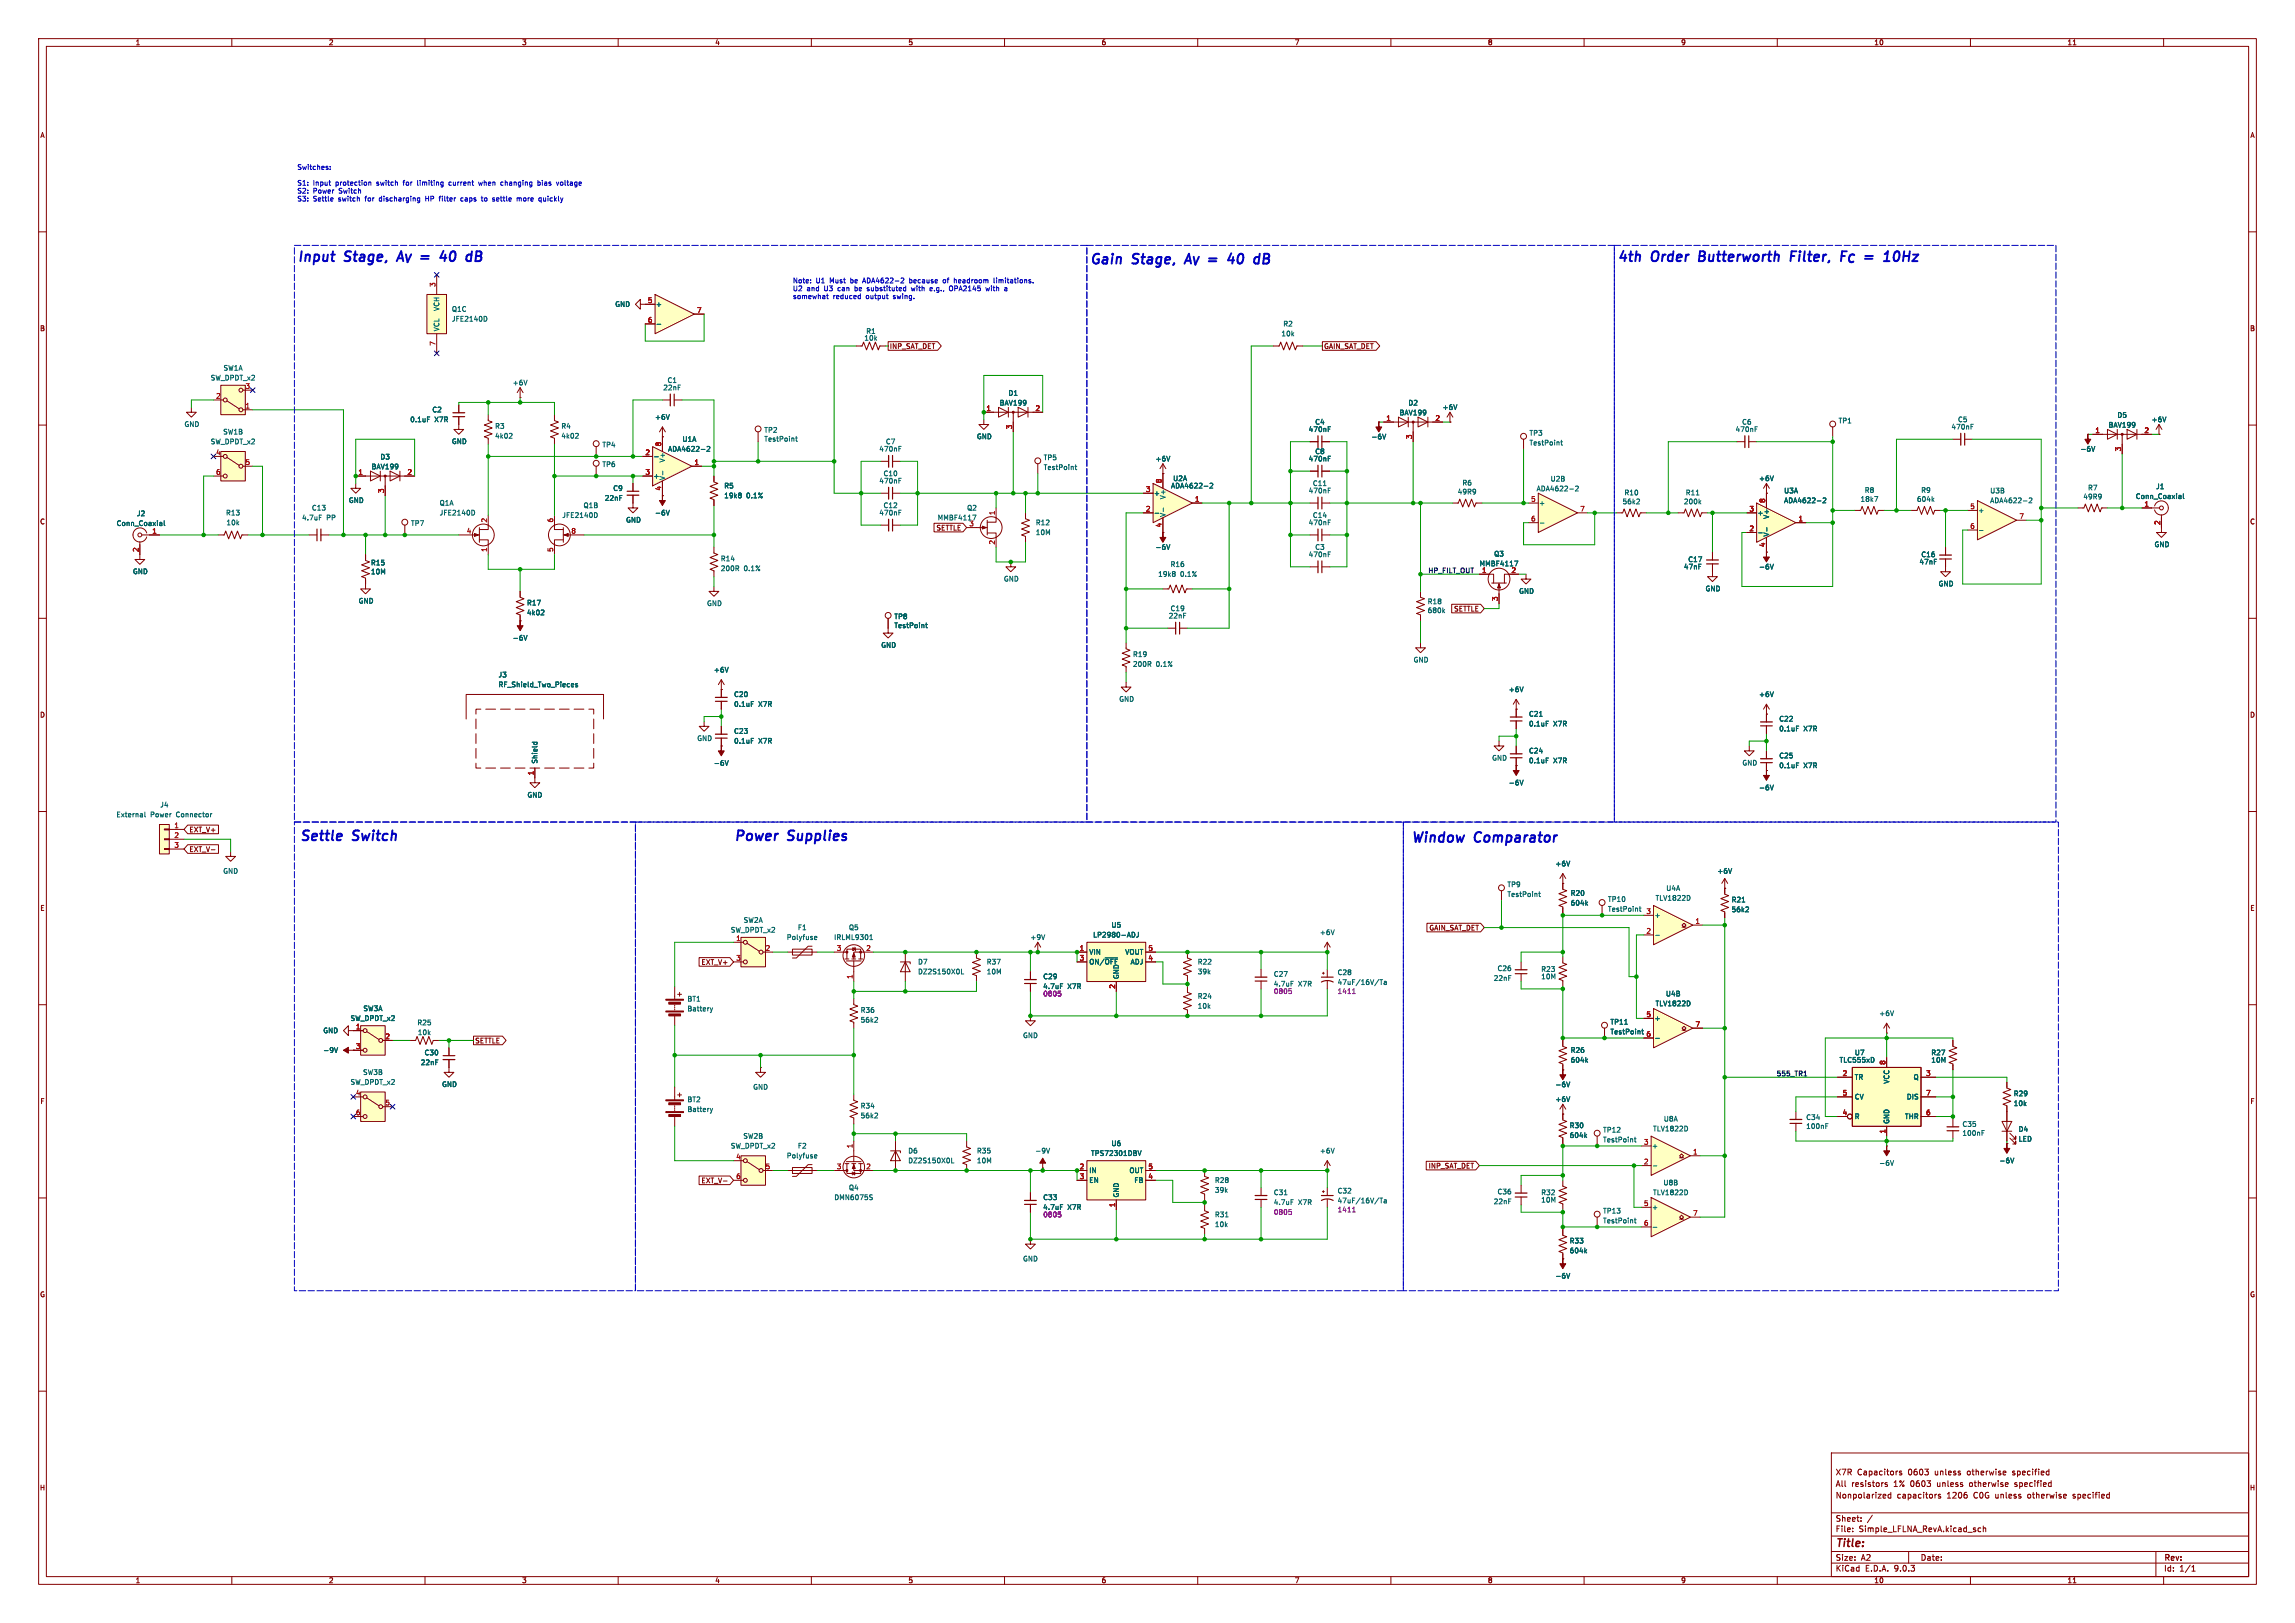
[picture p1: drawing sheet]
<svg xmlns="http://www.w3.org/2000/svg" width="594mm" height="420mm" viewBox="0 0 594 420" stroke-linecap="round" stroke-linejoin="round" font-family="sans-serif">
<defs><g id="words">
<g font-size="3.5" fill="#0000c2">
<text x="76.8" y="68.5">Input</text>
<text x="89.3" y="68.5">Stage,</text>
<text x="104.1" y="68.5">A_{V}</text>
<text x="117.1" y="68.5">40</text>
<text x="124.9" y="68.5">dB</text>
<text x="281.9" y="69.1">Gain</text>
<text x="293.2" y="69.1">Stage,</text>
<text x="308" y="69.1">A_{V}</text>
<text x="321" y="69.1">40</text>
<text x="328.8" y="69.1">dB</text>
<text x="418.5" y="68.5">4th</text>
<text x="427.6" y="68.5">Order</text>
<text x="440.8" y="68.5">Butterworth</text>
<text x="465.5" y="68.5">Filter,</text>
<text x="479.6" y="68.5">F_{C}</text>
<text x="486.8" y="68.5">=</text>
<text x="492.9" y="68.5">10Hz</text>
<text x="77.5" y="218.3">Settle</text>
<text x="91.4" y="218.3">Switch</text>
<text x="189.9" y="218.3">Power</text>
<text x="204.1" y="218.3">Supplies</text>
<text x="365.1" y="218.2">Window</text>
<text x="381.7" y="218.2">Comparator</text>
</g>
<text font-size="2.8" fill="#840000" x="475" y="400.9">Title:</text>
<g font-size="2.1" fill="#840000">
<text x="475" y="382">X7R</text>
<text x="480.7" y="382">Capacitors</text>
<text x="493.9" y="382">0603</text>
<text x="500.9" y="382">unless</text>
<text x="509.4" y="382">otherwise</text>
<text x="521.3" y="382">specified</text>
<text x="475" y="388">Nonpolarized</text>
<text x="475" y="385">All</text>
<text x="479.2" y="385">resistors</text>
<text x="490.2" y="385">1% 0603</text>
<text x="490.9" y="388">capacitors</text>
<text x="501.6" y="385">unless</text>
<text x="504" y="388">1206</text>
<text x="510.1" y="385">otherwise</text>
<text x="511" y="388">C0G unless</text>
<text x="522" y="385">specified</text>
<text x="525.2" y="388">otherwise</text>
<text x="537.1" y="388">specified</text>
<text x="475" y="394">Sheet:</text>
<text x="475" y="396.7">File:</text>
<text x="481.1" y="396.7">Simple_LFLNA_RevA.kicad_sch</text>
<text x="475" y="406.9">KiCad</text>
<text x="475" y="404.1">Size:</text>
<text x="481.7" y="404.1">A2</text>
<text x="482.7" y="406.9">E.D.A.</text>
<text x="490.3" y="406.9">9.0.3</text>
<text x="497" y="404.1">Date:</text>
<text x="560" y="404.3">Rev:</text>
<text x="560" y="406.9">Id:</text>
<text x="564.1" y="406.9">1/1</text>
</g>
<g font-size="1.8" fill="#840000">
<text x="35" y="11.9">1</text>
<text x="85" y="11.9">2</text>
<text x="135" y="11.9">3</text>
<text x="185" y="11.9">4</text>
<text x="235" y="11.9">5</text>
<text x="285" y="11.9">6</text>
<text x="335" y="11.9">7</text>
<text x="385" y="11.9">8</text>
<text x="435" y="11.9">9</text>
<text x="485" y="11.9">10</text>
<text x="535" y="11.9">11</text>
<text x="10.3" y="35.9">A</text>
<text x="582.3" y="35.9">A</text>
<text x="10.3" y="85.9">B</text>
<text x="582.3" y="85.9">B</text>
<text x="230.2" y="90.5">INP_SAT_DET</text>
<text x="342.6" y="90.5">GAIN_SAT_DET</text>
<text x="10.3" y="135.9">C</text>
<text x="242.2" y="137.5">SETTLE</text>
<text x="582.3" y="135.9">C</text>
<text x="376.2" y="158.4">SETTLE</text>
<text x="10.3" y="185.9">D</text>
<text x="582.3" y="185.9">D</text>
<text x="48.9" y="215.6">EXT_V+</text>
<text x="48.9" y="220.7">EXT_V-</text>
<text x="10.3" y="235.9">E</text>
<text x="582.3" y="235.9">E</text>
<text x="369.8" y="241">GAIN_SAT_DET</text>
<text x="181.4" y="249.9">EXT_V+</text>
<text x="122.9" y="270.2">SETTLE</text>
<text x="10.3" y="285.9">F</text>
<text x="582.3" y="285.9">F</text>
<text x="369.6" y="302.6">INP_SAT_DET</text>
<text x="181.4" y="306.4">EXT_V-</text>
<text x="10.3" y="335.9">G</text>
<text x="582.3" y="335.9">G</text>
<text x="10.2" y="385.9">H</text>
<text x="582.2" y="385.9">H</text>
<text x="35" y="409.9">1</text>
<text x="85" y="409.9">2</text>
<text x="135" y="409.9">3</text>
<text x="185" y="409.9">4</text>
<text x="235" y="409.9">5</text>
<text x="285" y="409.9">6</text>
<text x="335" y="409.9">7</text>
<text x="385" y="409.9">8</text>
<text x="435" y="409.9">9</text>
<text x="485" y="409.9">10</text>
<text x="535" y="409.9">11</text>
</g>
<g font-size="1.8" fill="#0000c2">
<text x="76.8" y="44.2">Switches:</text>
<text x="76.8" y="48.2">S1:</text>
<text x="76.8" y="50.3">S2:</text>
<text x="76.8" y="52.3">S3:</text>
<text x="81" y="48.2">Input</text>
<text x="81" y="50.3">Power</text>
<text x="81" y="52.3">Settle</text>
<text x="87" y="48.2">protection</text>
<text x="87.7" y="52.3">switch</text>
<text x="87.9" y="50.3">Switch</text>
<text x="94.9" y="52.3">for</text>
<text x="97.8" y="48.2">switch</text>
<text x="98.7" y="52.3">discharging</text>
<text x="104.9" y="48.2">for</text>
<text x="108.8" y="48.2">limiting</text>
<text x="110.9" y="52.3">HP</text>
<text x="114.7" y="52.3">filter</text>
<text x="117.2" y="48.2">current</text>
<text x="120.5" y="52.3">caps</text>
<text x="125.1" y="48.2">when</text>
<text x="126.1" y="52.3">to</text>
<text x="129.2" y="52.3">settle</text>
<text x="131" y="48.2">changing</text>
<text x="135.7" y="52.3">more</text>
<text x="140.8" y="48.2">bias</text>
<text x="141.6" y="52.3">quickly</text>
<text x="145.9" y="48.2">voltage</text>
<text x="205.1" y="73.5">Note:</text>
<text x="205.1" y="75.6">U2</text>
<text x="205.1" y="77.6">somewhat</text>
<text x="208.8" y="75.6">and</text>
<text x="211.2" y="73.5">U1</text>
<text x="213.5" y="75.6">U3</text>
<text x="214.9" y="73.5">Must</text>
<text x="215.6" y="77.6">reduced</text>
<text x="217.2" y="75.6">can</text>
<text x="220.5" y="73.5">be</text>
<text x="221.8" y="75.6">be</text>
<text x="223.9" y="73.5">ADA4622-2</text>
<text x="224.3" y="77.6">output</text>
<text x="225.2" y="75.6">substituted</text>
<text x="231.5" y="77.6">swing.</text>
<text x="236.2" y="73.5">because</text>
<text x="236.9" y="75.6">with</text>
<text x="241.9" y="75.6">e.g.,</text>
<text x="245.1" y="73.5">of</text>
<text x="247.2" y="75.6">OPA2145</text>
<text x="248.1" y="73.5">headroom</text>
<text x="256.9" y="75.6">with</text>
<text x="258.7" y="73.5">limitations.</text>
</g>
<g font-size="1.8" fill="#a90000">
<text x="112.8" y="74.4" transform="rotate(-90 112.8 74.4)">3</text>
<text x="167.6" y="78.5">5</text>
<text x="167.6" y="83.6">6</text>
<text x="180.3" y="81">7</text>
<text x="112.8" y="89.6" transform="rotate(-90 112.8 89.6)">7</text>
<text x="63.4" y="100.7">3</text>
<text x="55.8" y="103.3">2</text>
<text x="63.4" y="105.8">1</text>
<text x="255.2" y="106.4">1</text>
<text x="267.9" y="106.4">2</text>
<text x="262" y="111.2" transform="rotate(-90 262 111.2)">3</text>
<text x="358.7" y="109">1</text>
<text x="365.5" y="113.7" transform="rotate(-90 365.5 113.7)">3</text>
<text x="371.4" y="109">2</text>
<text x="542.2" y="112.1">1</text>
<text x="554.9" y="112.1">2</text>
<text x="55.8" y="117.9">4</text>
<text x="166.9" y="117.9">2</text>
<text x="171.2" y="115.6" transform="rotate(-90 171.2 115.6)">8</text>
<text x="549" y="116.9" transform="rotate(-90 549 116.9)">3</text>
<text x="55.8" y="122.9">6</text>
<text x="63.4" y="120.4">5</text>
<text x="92.6" y="122.9">1</text>
<text x="105.3" y="122.9">2</text>
<text x="166.9" y="122.9">3</text>
<text x="179.6" y="120.4">1</text>
<text x="300.7" y="125.2" transform="rotate(-90 300.7 125.2)">8</text>
<text x="99.4" y="127.7" transform="rotate(-90 99.4 127.7)">3</text>
<text x="171.2" y="127.1" transform="rotate(-90 171.2 127.1)">4</text>
<text x="296.5" y="127.4">3</text>
<text x="309.2" y="129.9">1</text>
<text x="396.2" y="129.9">5</text>
<text x="456.9" y="130.2" transform="rotate(-90 456.9 130.2)">8</text>
<text x="509.8" y="131.8">5</text>
<text x="554.9" y="131.2">1</text>
<text x="126.1" y="135.3" transform="rotate(-90 126.1 135.3)">2</text>
<text x="143.3" y="135.3" transform="rotate(-90 143.3 135.3)">6</text>
<text x="257.6" y="133.4" transform="rotate(-90 257.6 133.4)">1</text>
<text x="296.5" y="132.5">2</text>
<text x="300.7" y="136.6" transform="rotate(-90 300.7 136.6)">4</text>
<text x="396.2" y="135">6</text>
<text x="408.9" y="132.5">7</text>
<text x="452.7" y="132.5">3</text>
<text x="452.7" y="137.5">2</text>
<text x="465.4" y="135">1</text>
<text x="509.8" y="136.9">6</text>
<text x="522.5" y="134.4">7</text>
<text x="559.2" y="136" transform="rotate(-90 559.2 136)">2</text>
<text x="35.9" y="142.9" transform="rotate(-90 35.9 142.9)">2</text>
<text x="39.3" y="138.2">1</text>
<text x="120.7" y="138.2">4</text>
<text x="126.1" y="142.9" transform="rotate(-90 126.1 142.9)">1</text>
<text x="143.3" y="142.9" transform="rotate(-90 143.3 142.9)">5</text>
<text x="147.8" y="138.2">8</text>
<text x="257.6" y="141" transform="rotate(-90 257.6 141)">2</text>
<text x="456.9" y="141.7" transform="rotate(-90 456.9 141.7)">4</text>
<text x="383.5" y="148.3">1</text>
<text x="391.1" y="148.3">2</text>
<text x="387.7" y="155.6" transform="rotate(-90 387.7 155.6)">3</text>
<text x="138.2" y="200.7" transform="rotate(-90 138.2 200.7)">1</text>
<text x="45" y="214.4">1</text>
<text x="45" y="216.9">2</text>
<text x="45" y="219.5">3</text>
<text x="426" y="236.6">3</text>
<text x="438.7" y="239.1">1</text>
<text x="190.4" y="243.6">1</text>
<text x="426" y="241.7">2</text>
<text x="190.4" y="248.7">3</text>
<text x="198" y="246.1">2</text>
<text x="216.5" y="246.1">3</text>
<text x="224.1" y="246.1">2</text>
<text x="279.3" y="246.1">1</text>
<text x="279.3" y="248.7">3</text>
<text x="297.1" y="246.1">5</text>
<text x="297.1" y="248.7">4</text>
<text x="220.7" y="253.4" transform="rotate(-90 220.7 253.4)">1</text>
<text x="288.7" y="256" transform="rotate(-90 288.7 256)">2</text>
<text x="426" y="263.3">5</text>
<text x="92" y="266.4">1</text>
<text x="99.6" y="269">2</text>
<text x="426" y="268.4">6</text>
<text x="438.7" y="265.8">7</text>
<text x="92" y="271.5">3</text>
<text x="488.1" y="275.7" transform="rotate(-90 488.1 275.7)">8</text>
<text x="476.8" y="278.5">2</text>
<text x="498.4" y="278.5">3</text>
<text x="92" y="283.6">4</text>
<text x="99.6" y="286.1">5</text>
<text x="476.8" y="283.6">5</text>
<text x="498.4" y="283.6">7</text>
<text x="92" y="288.7">6</text>
<text x="476.8" y="288.7">4</text>
<text x="488.1" y="293.4" transform="rotate(-90 488.1 293.4)">1</text>
<text x="498.4" y="288.7">6</text>
<text x="220.7" y="297.3" transform="rotate(-90 220.7 297.3)">1</text>
<text x="425.4" y="296.3">3</text>
<text x="438.1" y="298.8">1</text>
<text x="190.4" y="300.1">4</text>
<text x="190.4" y="305.2">6</text>
<text x="198" y="302.6">5</text>
<text x="216.5" y="302.6">3</text>
<text x="224.1" y="302.6">2</text>
<text x="279.3" y="302.6">2</text>
<text x="279.3" y="305.2">3</text>
<text x="297.1" y="302.6">5</text>
<text x="297.1" y="305.2">4</text>
<text x="425.4" y="301.4">2</text>
<text x="288.7" y="312.5" transform="rotate(-90 288.7 312.5)">1</text>
<text x="425.4" y="312.2">5</text>
<text x="425.4" y="317.2">6</text>
<text x="438.1" y="314.7">7</text>
</g>
<g font-size="1.8" fill="#006464">
<text x="113.9" y="80.6" transform="rotate(-90 113.9 80.6)">VCH</text>
<text x="116.8" y="80.9">Q1C</text>
<text x="116.8" y="83.4">JFE2140D</text>
<text x="159.1" y="79.6">GND</text>
<text x="169.6" y="79.6">+</text>
<text x="113.9" y="85.9" transform="rotate(-90 113.9 85.9)">VCL</text>
<text x="223.6" y="88.3">10k</text>
<text x="224.1" y="86.6">R1</text>
<text x="331.5" y="87.2">10k</text>
<text x="332" y="84.7">R2</text>
<text x="54.4" y="98.7">SW_DPDT_x2</text>
<text x="57.7" y="96.1">SW1A</text>
<text x="132.6" y="99.9">+6V</text>
<text x="171.6" y="101.2">22nF</text>
<text x="172.6" y="99.3">C1</text>
<text x="111.8" y="106.9">C2</text>
<text x="258.6" y="105.1">BAV199</text>
<text x="260.9" y="102.6">D1</text>
<text x="362.1" y="107.7">BAV199</text>
<text x="364.4" y="105.1">D2</text>
<text x="373.2" y="106.3">+6V</text>
<text x="47.6" y="110.7">GND</text>
<text x="57.7" y="112.6">SW1B</text>
<text x="106.1" y="109.4">0.1uF</text>
<text x="112.5" y="109.4">X7R</text>
<text x="128" y="111.2">R3</text>
<text x="128" y="113.7">4k02</text>
<text x="145.2" y="111.2">R4</text>
<text x="145.2" y="113.7">4k02</text>
<text x="169.4" y="108.8">+6V</text>
<text x="197.7" y="112.2">TP2</text>
<text x="252.7" y="113.8">GND</text>
<text x="338.6" y="112">470nF</text>
<text x="340.3" y="110.1">C4</text>
<text x="354.8" y="113.9">-6V</text>
<text x="395.7" y="112.9">TP3</text>
<text x="449.1" y="112">470nF</text>
<text x="450.8" y="110.1">C6</text>
<text x="475.8" y="109.8">TP1</text>
<text x="505" y="111.4">470nF</text>
<text x="506.7" y="109.4">C5</text>
<text x="545.6" y="110.9">BAV199</text>
<text x="547.9" y="108.3">D5</text>
<text x="556.8" y="109.4">+6V</text>
<text x="54.4" y="115.2">SW_DPDT_x2</text>
<text x="98.4" y="119.1">D3</text>
<text x="116.8" y="115.1">GND</text>
<text x="155.8" y="116">TP4</text>
<text x="172.3" y="119.8" transform="rotate(-90 172.3 119.8)">V+</text>
<text x="172.8" y="117.1">ADA4622-2</text>
<text x="176.5" y="114.5">U1A</text>
<text x="197.7" y="114.5">TestPoint</text>
<text x="227.5" y="117.1">470nF</text>
<text x="229.2" y="115.2">C7</text>
<text x="270" y="119.3">TP5</text>
<text x="299" y="119.6">+6V</text>
<text x="338.6" y="119.6">470nF</text>
<text x="340.3" y="117.7">C8</text>
<text x="395.7" y="115.5">TestPoint</text>
<text x="538.3" y="117.1">-6V</text>
<text x="96.1" y="121.6">BAV199</text>
<text x="155.8" y="121.1">TP6</text>
<text x="169" y="124.1">+</text>
<text x="172.3" y="124.4" transform="rotate(-90 172.3 124.4)">V-</text>
<text x="227.5" y="125.3">470nF</text>
<text x="228.6" y="123.4">C10</text>
<text x="270" y="121.8">TestPoint</text>
<text x="303.5" y="124.7">U2A</text>
<text x="339.7" y="126">C11</text>
<text x="378.4" y="125.8">R6</text>
<text x="401.2" y="124.8">U2B</text>
<text x="455.2" y="124.7">+6V</text>
<text x="90.2" y="130.4">GND</text>
<text x="113.7" y="131">Q1A</text>
<text x="150.9" y="131.7">Q1B</text>
<text x="156.4" y="129.8">22nF</text>
<text x="158.6" y="127.2">C9</text>
<text x="187.3" y="126.6">R5</text>
<text x="187.3" y="129.1">19k8</text>
<text x="193.2" y="129.1">0.1%</text>
<text x="228.6" y="131.7">C12</text>
<text x="298.5" y="128.5">+</text>
<text x="301.9" y="129.3" transform="rotate(-90 301.9 129.3)">V+</text>
<text x="303" y="126.6">ADA4622-2</text>
<text x="338.6" y="127.9">470nF</text>
<text x="377.2" y="128.1">49R9</text>
<text x="397.6" y="127.3">ADA4622-2</text>
<text x="398.2" y="131">+</text>
<text x="419.8" y="130.7">56k2</text>
<text x="420.3" y="128.4">R10</text>
<text x="435.7" y="130.7">200k</text>
<text x="436.2" y="128.4">R11</text>
<text x="461.7" y="130.4">ADA4622-2</text>
<text x="461.7" y="127.9">U3A</text>
<text x="481.4" y="130">18k7</text>
<text x="482.5" y="127.7">R8</text>
<text x="496" y="130">604k</text>
<text x="497.1" y="127.7">R9</text>
<text x="515" y="130.4">ADA4622-2</text>
<text x="515" y="127.9">U3B</text>
<text x="539.1" y="129.4">49R9</text>
<text x="540.3" y="127.1">R7</text>
<text x="552.7" y="129.3">Conn_Coaxial</text>
<text x="557.9" y="126.8">J1</text>
<text x="30.1" y="136.3">Conn_Coaxial</text>
<text x="35.3" y="133.8">J2</text>
<text x="58.4" y="133.6">R13</text>
<text x="58.5" y="136.1">10k</text>
<text x="78.1" y="134.8">4.7uF</text>
<text x="80.6" y="132.3">C13</text>
<text x="84.5" y="134.8">PP</text>
<text x="106.3" y="136.3">TP7</text>
<text x="113.7" y="133.6">JFE2140D</text>
<text x="145.4" y="134.2">JFE2140D</text>
<text x="161.9" y="135.4">GND</text>
<text x="169.4" y="133.6">-6V</text>
<text x="227.5" y="133.6">470nF</text>
<text x="242.6" y="134.8">MMBF4117</text>
<text x="250.2" y="132.3">Q2</text>
<text x="250.8" y="136.3">3</text>
<text x="268" y="136.1">R12</text>
<text x="301.9" y="133.9" transform="rotate(-90 301.9 133.9)">V-</text>
<text x="338.6" y="136.1">470nF</text>
<text x="339.7" y="134.2">C14</text>
<text x="454.8" y="133.6">+</text>
<text x="458.1" y="134.4" transform="rotate(-90 458.1 134.4)">V+</text>
<text x="511.9" y="132.9">+</text>
<text x="268" y="138.7">10M</text>
<text x="299" y="142.5">-6V</text>
<text x="340.3" y="142.5">C3</text>
<text x="458.1" y="139" transform="rotate(-90 458.1 139)">V-</text>
<text x="557.5" y="141.8">GND</text>
<text x="34.3" y="148.8">GND</text>
<text x="95.9" y="146.5">R15</text>
<text x="95.9" y="148.8">10M</text>
<text x="186.4" y="148">200R</text>
<text x="186.4" y="145.4">R14</text>
<text x="192.5" y="148">0.1%</text>
<text x="299.6" y="149.5">19k8</text>
<text x="302.9" y="146.9">R16</text>
<text x="305.5" y="149.5">0.1%</text>
<text x="338.6" y="144.4">470nF</text>
<text x="382.8" y="146.7">MMBF4117</text>
<text x="386.6" y="144.2">Q3</text>
<text x="435.7" y="147.5">47nF</text>
<text x="436.8" y="145.6">C17</text>
<text x="455.2" y="147.5">-6V</text>
<text x="496.7" y="146.3">47nF</text>
<text x="497.2" y="144.4">C16</text>
<text x="259.7" y="150.7">GND</text>
<text x="393.1" y="153.8">GND</text>
<text x="441.3" y="153.2">GND</text>
<text x="501.6" y="151.9">GND</text>
<text x="92.7" y="156.4">GND</text>
<text x="136.3" y="156.9">R17</text>
<text x="136.3" y="159.4">4k02</text>
<text x="182.9" y="157">GND</text>
<text x="231.4" y="160.4">TP8</text>
<text x="302.4" y="160.2">22nF</text>
<text x="302.9" y="158.3">C19</text>
<text x="369.4" y="156.5">R18</text>
<text x="369.4" y="158.9">680k</text>
<text x="132.6" y="166">-6V</text>
<text x="228" y="167.8">GND</text>
<text x="231.4" y="162.7">TestPoint</text>
<text x="293.1" y="172.7">200R</text>
<text x="293.1" y="170.2">R19</text>
<text x="299.2" y="172.7">0.1%</text>
<text x="365.8" y="171.6">GND</text>
<text x="128.9" y="175.5">J3</text>
<text x="128.9" y="178">RF_Shield_Two_Pieces</text>
<text x="184.7" y="174.2">+6V</text>
<text x="390.4" y="179.3">+6V</text>
<text x="189.9" y="180.6">C20</text>
<text x="189.9" y="183.1">0.1uF</text>
<text x="196.3" y="183.1">X7R</text>
<text x="289.6" y="181.8">GND</text>
<text x="395.6" y="185.6">C21</text>
<text x="455.2" y="180.6">+6V</text>
<text x="180.3" y="191.9">GND</text>
<text x="189.9" y="190.1">C23</text>
<text x="395.6" y="188.2">0.1uF</text>
<text x="402" y="188.2">X7R</text>
<text x="460.4" y="186.9">C22</text>
<text x="460.4" y="189.5">0.1uF</text>
<text x="466.8" y="189.5">X7R</text>
<text x="139.3" y="197.7" transform="rotate(-90 139.3 197.7)">Shield</text>
<text x="189.9" y="192.6">0.1uF</text>
<text x="196.3" y="192.6">X7R</text>
<text x="386.1" y="197">GND</text>
<text x="395.6" y="195.2">C24</text>
<text x="395.6" y="197.7">0.1uF</text>
<text x="402" y="197.7">X7R</text>
<text x="460.4" y="196.4">C25</text>
<text x="184.7" y="198.3">-6V</text>
<text x="390.4" y="203.4">-6V</text>
<text x="450.8" y="198.3">GND</text>
<text x="460.4" y="199">0.1uF</text>
<text x="466.8" y="199">X7R</text>
<text x="41.4" y="209.1">J4</text>
<text x="136.4" y="206.6">GND</text>
<text x="455.2" y="204.7">-6V</text>
<text x="30" y="211.7">External</text>
<text x="38.9" y="211.7">Power</text>
<text x="45.7" y="211.7">Connector</text>
<text x="57.7" y="226.3">GND</text>
<text x="402.5" y="224.4">+6V</text>
<text x="444.4" y="226.3">+6V</text>
<text x="390" y="229.8">TP9</text>
<text x="390" y="232.3">TestPoint</text>
<text x="406.4" y="232">R20</text>
<text x="416.1" y="233.6">TP10</text>
<text x="428.4" y="233.3">TLV1822D</text>
<text x="431.2" y="230.7">U4A</text>
<text x="448.1" y="233.7">R21</text>
<text x="192.4" y="239">SW2A</text>
<text x="406.4" y="234.5">604k</text>
<text x="416.1" y="236.1">TestPoint</text>
<text x="428.1" y="237.7">+</text>
<text x="448.1" y="236.2">56k2</text>
<text x="189" y="241.5">SW_DPDT_x2</text>
<text x="203.5" y="243.4">Polyfuse</text>
<text x="206.4" y="240.9">F1</text>
<text x="215.8" y="243.4">IRLML9301</text>
<text x="219.6" y="240.9">Q5</text>
<text x="266.6" y="243.4">+9V</text>
<text x="282.8" y="242.8">LP2980-ADJ</text>
<text x="287.6" y="240.3">U5</text>
<text x="341.5" y="242.2">+6V</text>
<text x="237.5" y="249.8">D7</text>
<text x="255.3" y="249.8">R37</text>
<text x="281.8" y="247.2">VIN</text>
<text x="281.8" y="249.8">ON/~{OFF}</text>
<text x="291.1" y="247.2">VOUT</text>
<text x="292.5" y="249.8">ADJ</text>
<text x="309.9" y="249.8">R22</text>
<text x="387.5" y="251.5">C26</text>
<text x="398.8" y="251.7">R23</text>
<text x="237.5" y="252.3">DZ2S150X0L</text>
<text x="255.3" y="252.3">10M</text>
<text x="269.9" y="253.6">C29</text>
<text x="276.3" y="256.1">X7R</text>
<text x="289.8" y="253.5" transform="rotate(-90 289.8 253.5)">GND</text>
<text x="309.9" y="252.3">39k</text>
<text x="329.6" y="253">C27</text>
<text x="336" y="255.5">X7R</text>
<text x="346.1" y="252.5">C28</text>
<text x="346.1" y="255.1">47uF/16V/Ta</text>
<text x="386.5" y="254">22nF</text>
<text x="398.8" y="253.6">10M</text>
<text x="93.9" y="261.8">SW3A</text>
<text x="177.8" y="259.4">BT1</text>
<text x="177.8" y="261.9">Battery</text>
<text x="222.6" y="262.3">R36</text>
<text x="309.9" y="261.2">10k</text>
<text x="309.9" y="258.7">R24</text>
<text x="428.4" y="260.6">TLV1822D</text>
<text x="431.1" y="258">U4B</text>
<text x="486.3" y="263.1">+6V</text>
<text x="83.5" y="267.6">GND</text>
<text x="90.6" y="264.4">SW_DPDT_x2</text>
<text x="107.9" y="265.5">R25</text>
<text x="108" y="268.1">10k</text>
<text x="222.6" y="264.8">56k2</text>
<text x="264.7" y="268.8">GND</text>
<text x="416.7" y="267.9">TestPoint</text>
<text x="416.7" y="265.3">TP11</text>
<text x="428.1" y="264.4">+</text>
<text x="83.5" y="272.6">-9V</text>
<text x="108.8" y="275.8">22nF</text>
<text x="109.8" y="273.3">C30</text>
<text x="406.4" y="272.6">R26</text>
<text x="406.4" y="275.2">604k</text>
<text x="476" y="275.2">TLC555xD</text>
<text x="480" y="273.3">U7</text>
<text x="499.8" y="273.3">R27</text>
<text x="499.8" y="275.2">10M</text>
<text x="90.6" y="280.9">SW_DPDT_x2</text>
<text x="93.8" y="278.4">SW3B</text>
<text x="114.3" y="281.5">GND</text>
<text x="402.5" y="281.5">-6V</text>
<text x="479.9" y="279.6">TR</text>
<text x="489.2" y="280.6" transform="rotate(-90 489.2 280.6)">VCC</text>
<text x="495.2" y="279.6">Q</text>
<text x="177.8" y="285.4">BT2</text>
<text x="177.8" y="287.9">Battery</text>
<text x="194.8" y="282.2">GND</text>
<text x="222.6" y="287">R34</text>
<text x="402.5" y="285.3">+6V</text>
<text x="479.9" y="284.7">CV</text>
<text x="493.4" y="284.7">DIS</text>
<text x="521.1" y="286.4">10k</text>
<text x="521.1" y="283.9">R29</text>
<text x="222.6" y="289.6">56k2</text>
<text x="406.2" y="292.1">R30</text>
<text x="414.8" y="293.3">TP12</text>
<text x="427.7" y="293">TLV1822D</text>
<text x="430.5" y="290.4">U8A</text>
<text x="467.4" y="292.3">100nF</text>
<text x="467.4" y="290">C34</text>
<text x="479.9" y="289.8">R</text>
<text x="489.2" y="291" transform="rotate(-90 489.2 291)">GND</text>
<text x="492.9" y="289.8">THR</text>
<text x="507.8" y="291.8">C35</text>
<text x="522.4" y="293.1">D4</text>
<text x="189" y="297.4">SW_DPDT_x2</text>
<text x="192.3" y="294.9">SW2B</text>
<text x="203.5" y="299.9">Polyfuse</text>
<text x="206.4" y="297.4">F2</text>
<text x="235" y="298.7">D6</text>
<text x="252.7" y="298.7">R35</text>
<text x="267.8" y="298.7">-9V</text>
<text x="282.3" y="299.3">TPS72301DBV</text>
<text x="287.6" y="296.8">U6</text>
<text x="341.5" y="298.7">+6V</text>
<text x="406.2" y="294.7">604k</text>
<text x="414.8" y="295.8">TestPoint</text>
<text x="427.5" y="297.4">+</text>
<text x="507.8" y="294.1">100nF</text>
<text x="522.4" y="295.6">LED</text>
<text x="235" y="301.2">DZ2S150X0L</text>
<text x="252.7" y="301.2">10M</text>
<text x="281.8" y="303.8">IN</text>
<text x="292.2" y="303.8">OUT</text>
<text x="486.3" y="301.9">-6V</text>
<text x="517.4" y="301.2">-6V</text>
<text x="215.8" y="310.7">DMN6075S</text>
<text x="219.6" y="308.2">Q4</text>
<text x="269.9" y="310.7">C33</text>
<text x="281.8" y="306.3">EN</text>
<text x="289.8" y="310" transform="rotate(-90 289.8 310)">GND</text>
<text x="293.5" y="306.3">FB</text>
<text x="314.3" y="308.8">39k</text>
<text x="314.3" y="306.3">R28</text>
<text x="329.6" y="309.5">C31</text>
<text x="346.1" y="309">C32</text>
<text x="346.1" y="311.6">47uF/16V/Ta</text>
<text x="386.5" y="311.8">22nF</text>
<text x="387.5" y="309.3">C36</text>
<text x="398.8" y="309.5">R32</text>
<text x="398.8" y="311.4">10M</text>
<text x="427.7" y="309.5">TLV1822D</text>
<text x="430.4" y="306.9">U8B</text>
<text x="276.3" y="313.3">X7R</text>
<text x="314.3" y="317.7">10k</text>
<text x="314.3" y="315.2">R31</text>
<text x="329.6" y="312">4.7uF</text>
<text x="336" y="312">X7R</text>
<text x="414.8" y="316.8">TestPoint</text>
<text x="414.8" y="314.2">TP13</text>
<text x="427.5" y="313.3">+</text>
<text x="406.2" y="322">R33</text>
<text x="264.7" y="326.6">GND</text>
<text x="406.2" y="324.5">604k</text>
<text x="402.5" y="331.1">-6V</text>
</g>
<g font-size="1.8" fill="#0f0f0f">
<text x="369.6" y="148.4">HP_FILT_OUT</text>
<text x="459.7" y="278.6">555_TR1</text>
</g>
<g font-size="1.8" fill="#840084">
<text x="269.9" y="256.1">4.7uF</text>
<text x="329.6" y="255.5">4.7uF</text>
<text x="329.6" y="257.4">0805</text>
<text x="346.1" y="257.4">1411</text>
<text x="269.9" y="258">0805</text>
<text x="269.9" y="313.3">4.7uF</text>
<text x="269.9" y="315.2">0805</text>
<text x="329.6" y="314.6">0805</text>
<text x="346.1" y="313.9">1411</text>
</g>
</g></defs>
<g fill="none" stroke="#840000" stroke-width=".26">
<path d="M10 10h574v400h-574zM12 12h570v396h-570zM60 10v2M110 10v2M160 10v2M210 10v2M260 10v2M310 10v2M360 10v2M410 10v2M460 10v2M510 10v2"/>
<path d="M536.6 11.6h.7M560 10v2M10 60h2M582 60h2M10 110h2M582 110h2M10 160h2M186.7 178.4h.1M186.7 175.9l-.8 1.3M186.7 175.9l.8 1.3M186.7 175.9v2.5M582 160h2"/>
<path d="M10 210h2M582 210h2M10 260h2M582 260h2M10 310h2M582 310h2M10 360h2M474 376h108v32h-108zM582 360h2M474 397.5h108M474 391.5h108M479.5 396.2v.2"/>
<path d="M479.5 395.4v.2M481.7 393.5v.2M481.7 392.7v.2M484.6 392.1l-1.3 1.9M487.9 386.7l.2 .3-.7 .2M488 387.6l-.1 .1M488.5 383.7h-.4l-.2 .2 .1 .2 .5 .1v.4h-.6M489.4 386.2v1.5M489.4 386.7h-.4l-.3 .3 .1 .6h.6M492.2 380.7h-.4l-.2 .2 .1 .2 .5 .1v.4h-.6M501.1 386.7h.1M502.2 386.7h-.3l-.2 .2v.2l.5 .1v.4h-.5"/>
<path d="M512.7 395.4h-.5l-.2 .3 .1 .6h.6M513.3 395.5l.6-.1 .1 1M513.3 394.9v1.5M519 380.7l.2 .3-.7 .2M519.1 381.6l-.1 .1M519.7 383.7v.3l-.7 .2M529.9 380.7h.4M530.3 381.6l-.4 .1M530.3 380.2v1.5M530.7 383.7h.2M530.9 383.2v1.5M530.9 384.6l-.2 .1"/>
<path d="M534.7 386.7l.1 .3-.7 .2M545.8 386.7h.2M546 386.2v1.5M546 387.6l-.2 .1M60 408v2M110 408v2M160 408v2M210 408v2M260 408v2M310 408v2M360 408v2M410 408v2"/>
<path d="M460 408v2M474 404.5h108M474 401.5h108M494 401.5v3M510 408v2M536.6 409.6h.7M558 401.5v6.5M560 408v2M567.3 406.6h.9M567.3 405.5l.4-.4v1.5"/>
</g>
<path d="M188.5 172.7l-.4 1.2" fill="none" stroke="#006464" stroke-width=".26"/>
<path d="M428 234.3l10.1 5.1-10.1 5.1z" fill="#ffffc2"/>
<g fill="none" stroke="#840000" stroke-width=".26">
<path d="M339.1 146.7h2M342.1 146.7h2.1M425.4 236.9h2.6M428 234.3l10.1 5.1-10.1 5.1zM435.4 239.9h.5l-.5-.5 .5-.5 .5 .5-.5 .5h.5M438.1 239.4h2.6M425.4 241.9h2.6M404.5 269.2v1.6l1 .3-2 .8 2 .8-2 .7 2 .8-2 .8 1 .3v1.6M518.2 290.2h2.5l-1.3 2.5zM518.2 292.7h2.5M519.4 295.9h.1M519.4 287.7v7.6"/>
<path d="M520.2 294.5l1.5 1.5v-.7v.7h-.7M520.2 293.2l1.5 1.6v-.8v.8h-.7M203.8 302.9h7.7M205.1 302.1h5.1v1.6h-5.1zM210.2 301.4h-1l-3.1 3h-1"/>
</g>
<path d="M343.8 143.4h.4M343.8 142.8h.6M437.3 231.9v.9M428.5 242h1M410.6 274.4l.3 .5M410.9 274.1l-.5 .4M210.8 299.5l.2 .2 .4-.1M210.8 299l.2-.2 .4 .2-.6 .2M520.4 299.7l.4 1.2 .4-1.2" fill="none" stroke="#006464" stroke-width=".26"/>
<path d="M519.4 295.9v1.3h.8l-.8 1.3-.7-1.3h.7z" fill="#840000" stroke="#840000" stroke-width=".26"/>
<path d="M342.1 145.2v3" fill="none" stroke="#840000" stroke-width=".3"/>
<path d="M341.1 145.2v3" fill="none" stroke="#840000" stroke-width=".33"/>
<path d="M479.4 276.2h17.8v15.3h-17.8z" fill="#ffffc2"/>
<g fill="none" stroke="#840000" stroke-width=".26">
<path d="M475.6 278.8h3.8M479.4 276.2h17.8v15.3h-17.8zM488.3 273.7v2.5M497.2 278.8h3.8M475.6 283.8h3.8M475.6 288.9h2.6M488.3 291.5v2.5M497.2 283.8h3.8M497.2 288.9h3.8"/>
<circle cx="478.8" cy="288.9" r=".63"/>
</g>
<path d="M484.9 273.8v.9" fill="none" stroke="#006464" stroke-width=".26"/>
<path d="M191.8 299.1h6.3v7.6h-6.3z" fill="#ffffc2"/>
<g fill="none" stroke="#840000" stroke-width=".26">
<path d="M554.4 131.4h4.5M557.7 130.9a1.81 1.81 0 0 1 2.8-.9 1.81 1.81 0 0 1-.1 2.9 1.81 1.81 0 0 1-2.7-.9M559.4 133.2v3.3M367.7 153v1.6l1 .3-2.1 .8 2.1 .8-2.1 .7 2.1 .8-2.1 .8 1.1 .3v1.6M191.8 299.1h6.3v7.6h-6.3zM189.9 300.4h2.5M189.9 305.4h2.5M193.4 300.6l3.1 2M197.5 302.9h2.5"/>
<circle cx="559.4" cy="131.4" r=".51"/>
<circle cx="192.9" cy="300.4" r=".51"/>
<circle cx="192.9" cy="305.4" r=".51"/>
<circle cx="197" cy="302.9" r=".51"/>
</g>
<path d="M564.1 128.2l.4 .2v.6M564.5 129h-.4M564.5 128.5l-.4 .1M565.1 127.8v1.1l.2 .1M373.6 158.1l.3 .5M373.9 157.7l-.5 .5" fill="none" stroke="#006464" stroke-width=".26"/>
<path d="M454.7 130.2l10.1 5.1-10.1 5z" fill="#ffffc2"/>
<g fill="none" stroke="#840000" stroke-width=".26">
<path d="M329.6 89.5h1.5l.4-1 .7 2.1 .8-2.1 .8 2.1 .7-2.1 .8 2.1 .4-1.1h1.5M339.1 114.3h2M342.1 114.3h2.1M356.9 109.2h.1M339.1 121.9h2M339.1 130.2h2M339.1 138.4h2M342.1 121.9h2.1M342.1 130.2h2.1M342.1 138.4h2.1M375.9 130.2h1.5l.4-1 .8 2 .7-2 .8 2 .8-2 .7 2 .4-1h1.5M452.1 132.7h2.6"/>
<path d="M452.1 137.8h2.6M454.7 130.2l10.1 5.1-10.1 5zM464.8 135.3h2.6M382.9 148.6h3.7v2.3M386.1 150.9h3.8M388 150.9v5.3M393.1 148.6h-3.7v2.3M395 148.6v1.3h1.2l-1.2 1.2-1.3-1.2h1.3M302.3 162.6h2M305.3 162.6h2M367.7 166.4v1.2h1.2l-1.2 1.3-1.3-1.3h1.3M388 191.8v1.2h1.3l-1.3 1.3-1.3-1.3h1.3"/>
<path d="M392.4 198.1h.1M392.4 183.5h.1M392.4 181v4.5M392.4 186.6v2M392.4 193v2.1M392.4 196.1v2M392.4 181l-.7 1.2M392.4 181l.8 1.2M404.5 228.6h.1M404.5 226.1v4l1 .4-2 .8 2 .7-2 .8 2 .8-2 .7 1 .4v1.5M404.5 226.1l-.8 1.2M404.5 226.1l.8 1.2"/>
<circle cx="388" cy="149.9" r="2.82"/>
</g>
<g fill="none" stroke="#006464" stroke-width=".26">
<path d="M343.8 118.7h.4M343.8 118.1h.6M343.8 111h.4M343.8 110.4h.6M357.8 112.3l.5 1.3 .4-1.3M342.5 125.7h.7M343.8 126.9h.4M343.8 126.3h.6M343.8 135.2h.4M343.8 134.6h.6M455.2 137.9h.9M471.9 129l.4-.2 .3 .4-.8 .9h.8"/>
<path d="M392 145.2h.9l-.6 1.3M394.2 177.7l-.4 1.3M398.4 185.4h.8M400.2 186.6h.6M400.2 196.2h.6M393.4 201.9l.4 1.2 .4-1.2M406.3 222.8l-.4 1.3M410.6 233.8l.3 .5M410.9 233.4l-.5 .5"/>
</g>
<path d="M342.1 112.8v3M342.1 120.4v3M342.1 128.7v3M342.1 136.9v3.1M305.3 161v3.1M390.9 186.6h3.1M390.9 196.1h3.1" fill="none" stroke="#840000" stroke-width=".3"/>
<path d="M341.1 112.8v3M341.1 120.4v3M341.1 128.7v3M341.1 136.9v3.1M304.3 161v3.1M390.9 185.5h3.1M390.9 195.1h3.1" fill="none" stroke="#840000" stroke-width=".33"/>
<g fill="#840000" stroke="#840000" stroke-width=".26">
<path d="M356.9 109.2v1.3h.7l-.7 1.3-.8-1.3h.8z"/>
<path d="M392.4 198.1v1.3h.8l-.8 1.3-.7-1.3h.7z"/>
<path d="M388 151.1l.4 1h-.8z"/>
</g>
<path d="M398.1 127.6l10.2 5.1-10.2 5.1z" fill="#ffffc2"/>
<g fill="none" stroke="#840000" stroke-width=".26">
<path d="M358.1 109.2h15.3M361.9 108l2.6 1.2-2.6 1.3zM364.5 108v2.5M365.8 109.2v5.1M367 108l2.6 1.2-2.6 1.3zM369.6 108v2.5M375.3 109.2h.1M375.3 106.7l-.8 1.3M375.3 106.7l.7 1.3M375.3 106.7v2.5M394.3 113.7v2.5M265.4 132.7v1.5l1 .4-2 .8 2 .7-2 .8 2 .8-2 .7 1 .4v1.5"/>
<path d="M268.6 120v2.6M301 137.8h.1M301 122.6v3.8M301 134v3.8M395.6 130.2h2.5M395.6 135.3h2.5M398.1 127.6l10.2 5.1-10.2 5.1zM408.3 132.7h2.5M301 152.4h1.5l.4-1 .8 2 .7-2 .8 2 .7-2 .8 2 .4-1h1.5M414.7 234.3v2.6M519.4 280v1.6l1 .3-2 .8 2 .8-2 .7 2 .8-2 .8 1 .3v1.6"/>
<circle cx="268.6" cy="119.3" r=".76"/>
<circle cx="394.3" cy="112.9" r=".76"/>
<circle cx="414.7" cy="233.6" r=".76"/>
</g>
<g fill="none" stroke="#006464" stroke-width=".26">
<path d="M377.1 104.7l-.4 1.3M403.9 114.3h.5M404.1 113.9v1.1l.3 .2M278.2 120.7h.5M278.4 120.3v1.1l.3 .1M301.1 131.4v1M313.2 125.2l.5-.2 .2 .4-.8 .9h.8M398.6 135.4h1M407.8 125.9l.5-.1 .2 .3-.8 1h.8M302 140.9l.4 1.3 .4-1.3M303.9 147.9l.3 .2-.3 .3 .3 .5-.3 .3M424.3 235h.5"/>
<path d="M424.4 234.6v1.1l.4 .1"/>
</g>
<g fill="#840000" stroke="#840000" stroke-width=".26">
<path d="M301 137.8v1.3h.8l-.8 1.2-.8-1.2h.8z"/>
<circle cx="365.8" cy="109.2" r=".25"/>
</g>
<path d="M298.4 125.1l10.2 5.1-10.2 5.1z" fill="#ffffc2"/>
<g fill="none" stroke="#840000" stroke-width=".26">
<path d="M184.8 123.2v1.5l1 .4-2 .8 2 .7-2 .8 2 .7-2 .8 1 .4v1.5M228 135.9h2M231 135.9h2M295.9 127.6h2.5M295.9 132.7h2.5M298.4 125.1l10.2 5.1-10.2 5.1zM301 122.6h.1M301 120l-.8 1.3M301 120l.8 1.3M301 120v2.6M308.6 130.2h2.5M457.2 127.6v3.8"/>
<path d="M457.2 139.1v3.8M184.8 141.6v1.5l1 .4-2 .8 2 .7-2 .8 2 .8-2 .7 1 .4v1.5M184.8 151.8v1.2h1.3l-1.3 1.3-1.3-1.3h1.3M261.6 145.4v1.3h1.3l-1.3 1.3-1.3-1.3h1.3M457.2 142.9h.1M229.9 160v3.8h1.2l-1.2 1.3-1.3-1.3h1.3M291.5 176.5v1.3h1.2l-1.2 1.3-1.3-1.3h1.3M291.5 166.4v1.5l1 .4-2.1 .7 2.1 .8-2.1 .8 2.1 .7-2.1 .8 1.1 .4v1.5M446.4 229.9v1.5l1 .4-2 .7 2 .8-2 .8 2 .7-2 .8 1 .4v1.5M505.5 269.2v1.6l1 .3-2.1 .8 2.1 .8-2.1 .7 2.1 .8-2.1 .8 1.1 .3v1.6M488.3 296.5h.1M505.5 289.6v2"/>
<path d="M505.5 292.6v2M404.5 325.8h.1"/>
<circle cx="229.9" cy="159.3" r=".76"/>
</g>
<g fill="none" stroke="#006464" stroke-width=".26">
<path d="M302.8 118.1l-.4 1.2M191.6 127.6l.3 .2-.3 .3 .3 .5-.3 .2M232.7 132.6h.4M232.7 132h.6M299 132.8h.9M457.3 136.5v1M458.2 146l.4 1.3 .4-1.3M239.6 161.6h.4M239.7 161.2v1.1l.3 .2M450.9 233.4h.7M452.3 234.7l.3 .2-.1 .3-.7 .8h.8M513 293.2h.4"/>
<path d="M513 292.6h.6M489.3 300.3l.4 1.3 .4-1.3M405.5 329.5l.4 1.3 .4-1.3"/>
</g>
<g fill="#840000" stroke="#840000" stroke-width=".26">
<path d="M488.3 296.5v1.3h.8l-.8 1.3-.7-1.3h.7z"/>
<path d="M457.2 142.9v1.2h.8l-.8 1.3-.8-1.3h.8z"/>
<path d="M404.5 325.8v1.2h.8l-.8 1.3-.8-1.3h.8z"/>
</g>
<path d="M231 134.4v3M503.9 292.6h3.1" fill="none" stroke="#840000" stroke-width=".3"/>
<path d="M230 134.4v3M503.9 291.6h3.1" fill="none" stroke="#840000" stroke-width=".33"/>
<path d="M191.8 242.6h6.3v7.6h-6.3z" fill="#ffffc2"/>
<g fill="none" stroke="#840000" stroke-width=".26">
<path d="M250.2 136.5h5.3M255.5 137.9h2.3v3.7M255.5 134.6v3.8M257.8 131.4v3.7h-2.3M446.4 229.9h.1M446.4 227.3l-.8 1.3M446.4 227.3l.8 1.3M446.4 227.3v2.6M174.6 255.3v3.3M175.4 257.3h1M175.9 256.8v1M189.9 243.8h2.5"/>
<path d="M189.9 248.9h2.5M191.8 242.6h6.3v7.6h-6.3zM193.4 244.1l3.1 2M197.5 246.4h2.5M203.8 246.4h7.7M205.1 245.6h5.1v1.5h-5.1zM210.2 244.9h-1l-3.1 3h-1M393.7 248.9v2.1M393.7 252v2M174.6 260.1v.3M174.6 260.6v.3M174.6 261.1v.3"/>
<path d="M174.6 262.9v2.5M464.8 287.7v2M464.8 290.7v2M404.5 305.4v1.6l1 .3-2 .8 2 .8-2 .7 2 .8-2 .8 1 .3v1.6"/>
<circle cx="256.5" cy="136.5" r="2.82"/>
<circle cx="192.9" cy="248.9" r=".51"/>
<circle cx="192.9" cy="243.8" r=".51"/>
<circle cx="197" cy="246.4" r=".51"/>
</g>
<path d="M251.8 133.3h.8l-.5 1.3M448.2 224.7l-.4 1.3M210.8 243l.2 .1h.4M210.8 242.5l.2-.2 .4 .2-.6 .2M183.8 260.8l.3 .8M184.1 261.6l-.1 .4M184.4 260.8l-.3 .8M472.6 291.4h.4M472.6 290.8h.6" fill="none" stroke="#006464" stroke-width=".26"/>
<g fill="#840000" stroke="#840000" stroke-width=".26">
<path d="M254.3 136.1l1 .4-1 .4z"/>
<path d="M172.3 258.6h4.6v.2h-4.6z"/>
<path d="M172.3 261.6h4.6v.3h-4.6z"/>
<path d="M173.1 259.3h3v.5h-3z"/>
<path d="M173.1 262.4h3v.5h-3z"/>
</g>
<path d="M392.2 252h3M463.3 290.7h3" fill="none" stroke="#840000" stroke-width=".3"/>
<path d="M392.2 251h3M463.3 289.7h3" fill="none" stroke="#840000" stroke-width=".33"/>
<path d="M427.4 309.9l10.1 5.1-10.1 5z" fill="#ffffc2"/>
<path d="M424.8 312.4h2.6M424.8 317.5h2.6M427.4 309.9l10.1 5.1-10.1 5zM434.7 315.5h.5l-.5-.5 .5-.5 .5 .5-.5 .5h.5M437.5 315h2.6" fill="none" stroke="#840000" stroke-width=".26"/>
<path d="M427.9 317.6h1M436.7 308.1v.9" fill="none" stroke="#006464" stroke-width=".26"/>
<path d="M428 261l10.1 5.1-10.1 5z" fill="#ffffc2"/>
<g fill="none" stroke="#840000" stroke-width=".26">
<path d="M254.6 108.6v1.3h1.3l-1.3 1.2-1.2-1.2h1.2M254.6 106.7h15.3M258.4 105.4l2.6 1.3-2.6 1.3zM261 105.4v2.6M262.3 106.7v5.1M263.5 105.4l2.6 1.3-2.6 1.3zM266.1 105.4v2.6M228 127.6h2M231 127.6h2M94.6 151.1v1.3h1.3l-1.3 1.3-1.3-1.3h1.3M186.7 178.4v2.1M182.2 186.7v1.3h1.3l-1.3 1.2-1.2-1.2h1.2"/>
<path d="M186.7 193h.1M186.7 181.5v2M186.7 188v2M186.7 191v2M404.5 247.7v1.5l1 .4-2 .7 2 .8-2 .7 2 .8-2 .8 1 .3v1.6M415.3 266.1v2.5M425.4 263.5h2.6M425.4 268.6h2.6M428 261l10.1 5.1-10.1 5zM435.4 266.6h.5l-.5-.5 .5-.5 .5 .5-.5 .5h.5M438.1 266.1h2.6M488.3 267.3h.1"/>
<path d="M488.3 264.8l-.7 1.3M488.3 264.8l.8 1.3M488.3 264.8v2.5M393.7 306.7v2M393.7 309.8v2M404.5 318.1v1.6l1 .3-2 .8 2 .8-2 .7 2 .8-2 .8 1 .3v1.6M413.4 315v2.5"/>
<circle cx="415.3" cy="265.3" r=".76"/>
<circle cx="413.4" cy="314.2" r=".76"/>
</g>
<g fill="none" stroke="#006464" stroke-width=".26">
<path d="M232.7 124.4h.4M232.7 123.8h.6M187.7 196.8l.4 1.3 .4-1.3M194.5 181.5h.6M194.5 191.1h.6M437.3 259.2v.9M420.5 265h.7M424.9 266.7h.5M425.1 266.3v1.1l.3 .2M428.5 268.7h1M490.1 261.6l-.4 1.2M423 315.6h.5"/>
<path d="M423.2 315.2v1.1l.3 .2M410.3 323.7l.4 .5M410.7 323.4l-.5 .5"/>
</g>
<path d="M231 126.1v3.1M185.2 181.5h3M185.2 191h3M392.2 309.8h3" fill="none" stroke="#840000" stroke-width=".3"/>
<path d="M230 126.1v3.1M185.2 180.5h3M185.2 190h3M392.2 308.7h3" fill="none" stroke="#840000" stroke-width=".33"/>
<g fill="#840000" stroke="#840000" stroke-width=".26">
<path d="M186.7 193v1.3h.8l-.8 1.3-.8-1.3h.8z"/>
<circle cx="262.3" cy="106.7" r=".25"/>
</g>
<path d="M427.4 294l10.1 5.1-10.1 5.1z" fill="#ffffc2"/>
<g fill="none" stroke="#840000" stroke-width=".26">
<path d="M196.2 111.8v2.5M228 119.4h2M231 119.4h2M457.2 127.6h.1M457.2 125.1l-.8 1.3M457.2 125.1l.8 1.3M457.2 125.1v2.5M494.7 132.1h1.5l.4-1 .7 2 .8-2 .8 2 .7-2 .8 2 .4-1h1.5M503.6 141.6v2M503.6 144.7v2M388.6 230.5v2.5M174.6 281.3v3.3"/>
<path d="M174.6 286.1v.3M174.6 286.6v.3M174.6 287.1v.3M174.6 288.9v2.6M175.4 283.3h1M175.9 282.8v1M413.4 294v2.5M424.8 296.5h2.6M427.4 294l10.1 5.1-10.1 5.1zM434.7 299.6h.5l-.5-.5 .5-.5 .5 .5-.5 .5h.5M437.5 299.1h2.6M424.8 301.6h2.6"/>
<circle cx="196.2" cy="111" r=".76"/>
<circle cx="388.6" cy="229.7" r=".76"/>
<circle cx="413.4" cy="293.2" r=".76"/>
</g>
<g fill="none" stroke="#006464" stroke-width=".26">
<path d="M205.9 113.3h.5M206.1 112.9v1.1l.3 .2M232.7 116.1h.4M232.7 115.5h.6M459 123.1l-.4 1.3M500.2 129.3l.4 .5M500.6 128.9l-.5 .5M398.2 231.2h.5M398.4 230.8v1l.3 .2M183.8 286.8l.3 .9M184.1 287.7l-.1 .3M184.4 286.8l-.3 .9"/>
<path d="M423 294.7h.5M423.2 294.3v1l.3 .2M436.7 291.6v.9M427.9 301.7h1"/>
</g>
<g fill="#840000" stroke="#840000" stroke-width=".26">
<path d="M172.3 284.6h4.6v.3h-4.6z"/>
<path d="M172.3 287.7h4.6v.2h-4.6z"/>
<path d="M173.1 285.4h3v.5h-3z"/>
<path d="M173.1 288.4h3v.5h-3z"/>
</g>
<path d="M231 117.9v3M502 144.7h3.1" fill="none" stroke="#840000" stroke-width=".3"/>
<path d="M230 117.9v3M502 143.6h3.1" fill="none" stroke="#840000" stroke-width=".33"/>
<path d="M93.3 282.6h6.4v7.6h-6.4z" fill="#ffffc2"/>
<g fill="none" stroke="#840000" stroke-width=".26">
<path d="M221.6 89.5h1.5l.4-1 .8 2.1 .7-2.1 .8 2.1 .8-2.1 .7 2.1 .4-1.1h1.5M171.4 113v3.8M171.4 103.5h2.1M174.5 103.5h2M171.4 124.5v3.8M480.1 132.1h1.5l.4-1 .7 2 .8-2 .8 2 .7-2 .8 2 .4-1h1.5M537.8 131.4h1.6l.3-1 .8 2.1 .8-2.1 .7 2.1 .8-2.1 .8 2.1 .3-1.1h1.6M559.4 136.5v1.3h1.3l-1.3 1.3-1.2-1.3h1.2M106 269.2h1.6l.3-1 .8 2.1 .8-2.1 .7 2.1 .8-2.1 .8 2.1 .3-1.1h1.6M404.5 276.9h.1M91.4 283.8h2.6M91.4 288.9h2.6"/>
<path d="M93.3 282.6h6.4v7.6h-6.4zM94.9 284.1l3.1 2M99.1 286.4h2.5M404.5 285.8v4l1 .4-2 .8 2 .7-2 .8 2 .7-2 .8 1 .4v1.5M404.5 288.3h.1M404.5 285.8l-.8 1.2M404.5 285.8l.8 1.2"/>
<circle cx="94.5" cy="288.9" r=".51"/>
<circle cx="94.5" cy="283.8" r=".51"/>
<circle cx="98.6" cy="286.4" r=".51"/>
</g>
<path d="M171.5 121.9v1M485.2 128.5h.8l-.5 1.3M405.5 280l.4 1.2 .4-1.2M406.3 283.8l-.4 1.3M410.3 293.9l.4 .5M410.7 293.5l-.5 .5" fill="none" stroke="#006464" stroke-width=".26"/>
<path d="M174.5 102v3" fill="none" stroke="#840000" stroke-width=".3"/>
<path d="M173.5 102v3" fill="none" stroke="#840000" stroke-width=".33"/>
<path d="M404.5 276.9v1.2h.8l-.8 1.3-.8-1.3h.8z" fill="#840000" stroke="#840000" stroke-width=".26"/>
<path d="M511.8 129.5l10.2 5.1-10.2 5.1z" fill="#ffffc2"/>
<g fill="none" stroke="#840000" stroke-width=".26">
<path d="M449.6 114.3h2M452.6 114.3h2.1M474.3 110.5v2.5M505.5 113.7h2M508.5 113.7h2M540.4 112.4h.1M541.7 112.4h15.2M545.5 111.1l2.5 1.3-2.5 1.3zM548 111.1v2.6M549.3 112.4v5.1M550.5 111.1l2.6 1.3-2.6 1.3zM553.1 111.1v2.6"/>
<path d="M558.8 112.4h.1M558.8 109.9l-.8 1.2M558.8 109.9l.8 1.2M558.8 109.9v2.5M36.7 138.4h4.6M38 137.9a1.81 1.81 0 0 0-2.8-1 1.81 1.81 0 0 0 0 3 1.81 1.81 0 0 0 2.8-1M56.5 138.4h1.5l.4-1 .8 2 .7-2 .8 2 .8-2 .7 2 .4-1h1.5M80 138.4h2M83.1 138.4h2M92.1 125.1v1.3h1.2l-1.2 1.2-1.3-1.2h1.3M92.1 123.2h15.2M95.9 121.9l2.5 1.3-2.5 1.3z"/>
<path d="M98.4 121.9v2.6M99.7 123.2v5.1M101 121.9l2.5 1.3-2.5 1.3zM103.5 121.9v2.6M104.8 135.9v2.5M418.5 132.7h1.5l.4-1 .7 2 .8-2 .8 2 .7-2 .8 2 .4-1h1.5M434.3 132.7h1.6l.3-1 .8 2 .8-2 .7 2 .8-2 .8 2 .3-1h1.6M509.3 132.1h2.5M509.3 137.2h2.5M511.8 129.5l10.2 5.1-10.2 5.1zM522 134.6h2.5M36.2 140.2v4.6h1.3l-1.3 1.3-1.3-1.3h1.3"/>
<path d="M94.6 143.5v1.5l1 .4-2 .8 2 .7-2 .8 2 .8-2 .7 1 .4v1.5M443.2 145.9v3.3h1.3l-1.3 1.3-1.2-1.3h1.2M443.2 142.9v2M503.6 146.7v1.3h1.2l-1.2 1.2-1.3-1.2h1.3M452.8 193v1.3h1.2l-1.2 1.3-1.3-1.3h1.3M457.2 199.4h.1M457.2 184.8h.1M457.2 182.2v4.6M457.2 187.8v2.1M457.2 194.3v2M457.2 197.4v2M457.2 182.2l-.8 1.3"/>
<path d="M457.2 182.2l.8 1.3"/>
<circle cx="474.3" cy="109.7" r=".76"/>
<circle cx="36.2" cy="138.4" r=".51"/>
<circle cx="104.8" cy="135.1" r=".76"/>
</g>
<g fill="none" stroke="#006464" stroke-width=".26">
<path d="M454.3 111h.4M454.3 110.4h.6M510.1 110.4h.5M510.1 109.8h.7M541.4 115.5l.4 1.3 .4-1.3M560.6 107.9l-.4 1.3M41.5 135.2l.4 .2v.6M41.9 136h-.4M41.9 135.5h-.4M42.5 134.8v1l.2 .2M82.6 133.3h.7M424.1 129.1l.3 .3-.1 .3-.7 .7h.8"/>
<path d="M439 128.1h.8M439.9 129.9l.3 .5M440.2 129.6l-.4 .4M512.3 137.3h1M525.2 129l.5-.2 .2 .4-.8 .9h.8M459 179l-.4 1.3M465 197.4h.6M465 187.9h.6M458.2 203.1l.4 1.3 .4-1.3"/>
</g>
<g fill="#840000" stroke="#840000" stroke-width=".26">
<path d="M540.4 112.4v1.3h.7l-.7 1.2-.8-1.2h.8z"/>
<path d="M457.2 199.4v1.3h.8l-.8 1.2-.8-1.2h.8z"/>
<circle cx="549.3" cy="112.4" r=".25"/>
<circle cx="99.7" cy="123.2" r=".25"/>
</g>
<path d="M452.6 112.8v3M508.5 112.1v3.1M82 136.9v3.1M441.7 145.9h3.1M455.7 197.4h3M455.7 187.8h3" fill="none" stroke="#840000" stroke-width=".3"/>
<path d="M451.6 112.8v3M507.5 112.1v3.1M83.1 136.9v3.1M441.7 144.9h3.1M455.7 196.3h3M455.7 186.8h3" fill="none" stroke="#840000" stroke-width=".33"/>
<path d="M57.1 116.8h6.4v7.7h-6.4z" fill="#ffffc2"/>
<g fill="none" stroke="#840000" stroke-width=".26">
<path d="M49.5 105.4v1.3h1.3l-1.3 1.3-1.2-1.3h1.2M55.2 118.1h2.6M57.1 116.8h6.4v7.7h-6.4zM58.8 118.4l3 2M55.2 123.2h2.6M62.9 120.7h2.5"/>
<circle cx="58.3" cy="118.1" r=".51"/>
<circle cx="58.3" cy="123.2" r=".51"/>
<circle cx="62.4" cy="120.7" r=".51"/>
</g>
<path d="M57.1 99.7h6.4v7.6h-6.4z" fill="#ffffc2"/>
<g fill="none" stroke="#840000" stroke-width=".26">
<path d="M57.1 99.7h6.4v7.6h-6.4zM55.2 103.5h2.6M58.8 103.8l3.1 2M62.9 106h2.5M62.9 101h2.5"/>
<circle cx="58.3" cy="103.5" r=".51"/>
<circle cx="62.4" cy="101" r=".51"/>
<circle cx="62.4" cy="106" r=".51"/>
</g>
<path d="M41.3 213.4h2.5v7.6h-2.5z" fill="#ffffc2"/>
<g fill="none" stroke="#840000" stroke-width=".26">
<path d="M118.7 138.4h5.4M124.1 136.5v3.8M124.1 139.7h2.3v3.8M126.4 133.4v3.6h-2.3M120.6 186.1v-6.4h35.6v6.4M123.2 197.5v1.3h1.3M123.2 186.1v2.5M123.2 189.9v2.5M123.2 193.7v2.5M124.5 183.5h-1.3v1.3M125.7 183.5h2.6M125.7 198.8h2.6"/>
<path d="M129.5 183.5h2.6M129.5 198.8h2.6M133.3 183.5h2.6M133.3 198.8h2.6M137.2 183.5h2.5M137.2 198.8h2.5M138.4 198.8v3.8h1.3l-1.3 1.2-1.2-1.2h1.2M141 183.5h2.5M141 198.8h2.5M144.8 183.5h2.5M144.8 198.8h2.5M148.6 183.5h2.5"/>
<path d="M148.6 198.8h2.5M152.4 183.5h1.3v1.3M153.7 197.5v1.3h-1.3M153.7 186.1v2.5M153.7 189.9v2.5M153.7 193.7v2.5M41.3 213.4h2.5v7.6h-2.5zM42.5 214.5h1.3v.3h-1.3zM42.5 217h1.3v.3h-1.3zM42.5 219.6h1.3v.2h-1.3zM43.8 214.6h3.8M43.8 217.2h3.8"/>
<path d="M43.8 219.7h3.8M59.7 220.3v1.3h1.3l-1.3 1.3-1.3-1.3h1.3"/>
<circle cx="125.1" cy="138.4" r="2.82"/>
</g>
<path d="M122.4 132a.68 .68 0 0 1 .5 .7 .68 .68 0 0 1-.5 .6M148.3 176.9l.2 .3-.6 .1M148.4 177.7h-.1M149.5 177l-.3-.1-.2 .2 .5 .3v.3h-.5M137.7 192.1h1.3M138.2 192.1v.3M138.9 192.1l.1 .3M37.5 210.1v1.1l.2 .2M54.9 210.6l-.4 .2" fill="none" stroke="#006464" stroke-width=".26"/>
<path d="M122.8 138l1 .4-1 .4z" fill="#840000" stroke="#840000" stroke-width=".26"/>
<path d="M169.5 76.2l10.2 5.1-10.2 5.1z" fill="#ffffc2"/>
<path d="M165.7 78.7v-1.2l-1.2 1.2 1.2 1.3v-1.3h3.8M169.5 76.2l10.2 5.1-10.2 5.1zM167 83.8h2.5M179.7 81.3h2.5M118.7 107.8v3.3h1.3l-1.3 1.3-1.2-1.3h1.2M118.7 104.8v2M126.4 107.3v1.5l1 .4-2.1 .8 2.1 .7-2.1 .8 2.1 .8-2.1 .7 1.1 .4v1.5" fill="none" stroke="#840000" stroke-width=".26"/>
<path d="M170 83.9h1M110.6 107.9h.6M132.3 112.1l.2 .3v.3l-.7 .7h.7" fill="none" stroke="#006464" stroke-width=".26"/>
<path d="M117.2 107.8h3.1" fill="none" stroke="#840000" stroke-width=".3"/>
<path d="M117.2 106.8h3.1" fill="none" stroke="#840000" stroke-width=".33"/>
<path d="M110.5 76.2h5.1v10.2h-5.1z" fill="#ffffc2"/>
<g fill="none" stroke="#840000" stroke-width=".26">
<path d="M110.5 76.2h5.1v10.2h-5.1zM113 71.1v5.1M113 86.4v5M134.6 102.9h.1M134.6 100.3l-.7 1.3M134.6 100.3l.8 1.3M134.6 100.3v2.6M143.5 107.3v1.5l1 .4-2 .8 2 .7-2 .8 2 .8-2 .7 1 .4v1.5M154.3 115.6v2.5M143.5 133.4v3.6h2.3M145.8 136.5v3.8M145.8 139.7h-2.3v3.8"/>
<path d="M145.8 138.4h5.3M154.3 120.7v2.5M163.8 125.1v2M163.8 128.1v2.1M134.6 153v1.6l1 .3-2 .8 2 .8-2 .7 2 .8-2 .8 1 .3v1.6M134.6 160.7h.1"/>
<circle cx="154.3" cy="114.8" r=".76"/>
<circle cx="154.3" cy="119.9" r=".76"/>
<circle cx="144.8" cy="138.4" r="2.82"/>
</g>
<path d="M125.6 81.9a.68 .68 0 0 1 .4 .6 .68 .68 0 0 1-.4 .6M136.4 98.4l-.4 1.2M149.4 112.1l.3 .3-.1 .3-.7 .7h.8M154.2 132.7a.68 .68 0 0 1 .4 .6 .68 .68 0 0 1-.4 .6M140.6 157.9l.2 .2-.1 .3-.7 .7h.8M135.6 164.4l.4 1.3 .4-1.3" fill="none" stroke="#006464" stroke-width=".26"/>
<g fill="#840000" stroke="#840000" stroke-width=".26">
<path d="M134.6 160.7v1.2h.8l-.8 1.3-.7-1.3h.7z"/>
<path d="M146 138.4l1.1-.4v.8z"/>
</g>
<path d="M162.3 127.1h3.1" fill="none" stroke="#840000" stroke-width=".3"/>
<path d="M162.3 128.1h3.1" fill="none" stroke="#840000" stroke-width=".33"/>
<path d="M93.3 265.4h6.4v7.7h-6.4z" fill="#ffffc2"/>
<g fill="none" stroke="#840000" stroke-width=".26">
<path d="M171.4 113h.1M171.4 110.5l-.7 1.3M171.4 110.5l.8 1.3M171.4 110.5v2.5M163.8 130.2v1.2h1.3l-1.3 1.3-1.2-1.3h1.2M171.4 128.3h.1M91.4 266.7h2.6M91.4 271.8h2.6M93.3 265.4h6.4v7.7h-6.4zM94.9 267l3.1 2M99.1 269.2h2.5"/>
<circle cx="94.5" cy="271.8" r=".51"/>
<circle cx="94.5" cy="266.7" r=".51"/>
<circle cx="98.6" cy="269.2" r=".51"/>
</g>
<path d="M171.4 128.3v1.2h.8l-.8 1.3-.7-1.3h.7z" fill="#840000" stroke="#840000" stroke-width=".26"/>
<path d="M173.3 107.3l-.5 1.2M172.4 132l.4 1.3 .5-1.3" fill="none" stroke="#006464" stroke-width=".26"/>
<path d="M168.9 115.6l10.2 5.1-10.2 5z" fill="#ffffc2"/>
<g fill="none" stroke="#840000" stroke-width=".26">
<path d="M166.4 118.1h2.5M168.9 115.6l10.2 5.1-10.2 5zM166.4 123.2h2.5M179.1 120.7h2.5M215.9 246.4h3.3M218.7 248.2h1M219.1 248.7h3.8M219.2 248.2v-2.6h3.6v2.6M220.5 248.2h1M220.7 245.2l.7 .4-.7 .4zM221 258.4v1.6l1 .4-2 .7 2 .8-2 .7 2 .8-2 .8 1 .3v1.6M221 248.7v5.3"/>
<path d="M221.2 245.1l.3 1M222.2 248.2h1.1M226.1 246.4h-5.1v1.8M233 248.9h2.6v.5M234.3 248.9l1.3 2.6h-2.6zM234.3 246.4v7.6M252.7 246.4v1.5l1 .4-2 .7 2 .8-2 .8 2 .7-2 .8 1 .4v1.5M221 283.2v1.5l1 .4-2 .8 2 .7-2 .8 2 .8-2 .7 1 .4v1.5M221 295.3v5.3M230.5 297.8h2.5v.5M231.8 297.8l1.2 2.6h-2.5zM231.8 295.3v7.6"/>
<path d="M250.2 295.3v1.5l1 .4-2 .7 2 .8-2 .8 2 .7-2 .8 1 .4v1.5M215.9 302.9h3.3M218.7 301.1h1M219.1 300.6h3.8M219.2 301.1v2.6h3.6v-2.6M220.5 301.1h1M220.6 303.7l.6-.4v.7zM220.6 303.3v.7M221 301.1v1.8h5.1M222.2 301.1h1.1M266.7 308.6v2M266.7 311.7v2"/>
<path d="M311.8 302.9v1.5l1 .4-2 .8 2 .7-2 .8 2 .7-2 .8 1 .4v1.5M311.8 311.8v1.5l1 .4-2 .8 2 .7-2 .8 2 .7-2 .8 1 .4v1.5M266.7 320.7v1.2h1.3l-1.3 1.3-1.3-1.3h1.3M266.7 320.7h.1"/>
<circle cx="221" cy="247.3" r="2.79"/>
<circle cx="221" cy="302" r="2.79"/>
</g>
<path d="M169.4 118.2h1M183 115.6l.5-.1 .2 .4-.8 .9h.8M225.1 243.1h.7M225.1 242.2l.4-.3v1.2M248.8 250.8v1.2h.7M226.9 263.3l.3 .2-.1 .3-.7 .7h.8M226.9 288l.3 .3-.1 .3-.7 .7h.8M246.3 299.7v1.2h.6M225.3 309.8l.4 .1 .1 .3-.6 .3M225.3 309.2l.5 .1M274.5 311.7h.6M317.2 314.9h.7" fill="none" stroke="#006464" stroke-width=".26"/>
<g fill="#840000" stroke="#840000" stroke-width=".26">
<path d="M221 246.6l.4 1.1h-.8z"/>
<path d="M221 301.4l.4 1h-.8z"/>
<circle cx="219.2" cy="246.4" r=".25"/>
<circle cx="222.8" cy="246.4" r=".25"/>
<circle cx="219.2" cy="302.9" r=".25"/>
<circle cx="222.8" cy="302.9" r=".25"/>
</g>
<path d="M265.2 311.7h3" fill="none" stroke="#840000" stroke-width=".3"/>
<path d="M265.2 310.6h3" fill="none" stroke="#840000" stroke-width=".33"/>
<path d="M274.4 314.1l.2 .3-.2 .5" fill="none" stroke="#840084" stroke-width=".26"/>
<path d="M281.3 300.4h15.2v10.1h-15.2z" fill="#ffffc2"/>
<g fill="none" stroke="#840000" stroke-width=".26">
<path d="M307.3 246.4v1.5l1.1 .4-2.1 .7 2.1 .8-2.1 .8 2.1 .7-2.1 .8 1 .4v1.5M307.3 255.3v1.5l1.1 .4-2.1 .7 2.1 .8-2.1 .8 2.1 .7-2.1 .8 1 .4v1.5M326.4 250.8v2.1M326.4 253.9v2M342.3 251.8h.5M342.5 251.6v.5M343.5 246.4h.1M343.5 243.8v2.6M343.5 250.8v2.1M343.5 253.9v2M343.5 243.8l-.7 1.3M343.5 243.8l.8 1.3"/>
<path d="M269.9 299.7v2.6M269.9 302.3h.1M278.8 302.9h2.5M278.8 305.4h2.5M281.3 300.4h15.2v10.1h-15.2zM288.9 310.5v2.6M296.5 302.9h2.6M296.5 305.4h2.6M326.4 307.3v2.1M326.4 310.4v2M342.3 308.4h.5M342.5 308.1v.5"/>
<path d="M343.5 302.9h.1M343.5 300.4v2.5M343.5 307.3v2.1M343.5 310.4v2M343.5 300.4l-.7 1.2M343.5 300.4l.8 1.2"/>
</g>
<g fill="none" stroke="#006464" stroke-width=".26">
<path d="M334.2 253.9h.6M345.3 240.6l-.4 1.3M356.9 253.5l-1.1 1.6M357.1 253.5h.8M357.5 253.5v1.3M358.3 254h.5v.8M358.8 254.2l-.6 .3 .2 .3 .4-.1M270.8 297.1l.5 1.3 .4-1.3M294.5 297.8l.4 1.2 .5-1.2M345.3 297.1l-.4 1.3M332.4 309.2h.7M334.2 310.5h.6"/>
<path d="M356.9 310l-1.1 1.6M357.1 310h.8M357.5 310v1.3M358.3 310.5h.5v.8M358.8 310.8l-.6 .2 .2 .3 .4-.1"/>
</g>
<path d="M269.9 299.7l.7 1.3h-1.5z" fill="#840000" stroke="#840000" stroke-width=".26"/>
<path d="M324.9 253.9h3M342 254.1l1.5-.4 1.6 .4M342 252.9h3.1M324.9 310.4h3M342 310.6l1.5-.3 1.6 .3M342 309.4h3.1" fill="none" stroke="#840000" stroke-width=".3"/>
<path d="M324.9 252.9h3M324.9 309.4h3" fill="none" stroke="#840000" stroke-width=".33"/>
<path d="M334 256.3l.3 .3-.3 .5M350.1 257.1h.7M350.2 256.2l.2-.4v1.3M333.6 313h.6M334 313.5l.3 .2-.3 .6M350.1 313.6h.7M350.2 312.7l.2-.3v1.2" fill="none" stroke="#840084" stroke-width=".26"/>
<path d="M281.3 243.8h15.2v10.2h-15.2z" fill="#ffffc2"/>
<g fill="none" stroke="#840000" stroke-width=".26">
<path d="M167 78.7h2.5M167 83.8h2.5M179.7 81.3h2.5M229.9 88.4h12.8l.9 1.1-.9 1.1h-12.8zM342.3 88.4h13.9l.9 1.1-.9 1.1h-13.9zM118.7 104.8v2M118.7 107.8v2.1M166.4 118.1h2.5M171.4 113h.1M171.4 113v3.8M254.6 106.7h2.6M262.3 109.2v2.6"/>
<path d="M267.3 106.7h2.6M339.1 114.3h2M342.1 114.3h2.1M356.9 109.2h.1M358.1 109.2h2.6M365.8 111.8v2.5M370.8 109.2h2.6M375.3 109.2h.1M540.4 112.4h.1M541.7 112.4h2.5M549.3 114.9v2.6M554.4 112.4h2.5"/>
<path d="M558.8 112.4h.1M38.7 138.4h2.6M92.1 123.2h2.5M99.7 125.7v2.6M104.8 123.2h2.5M163.8 125.1v2M163.8 128.1v2.1M166.4 123.2h2.5M171.4 128.3h.1M171.4 124.5v3.8M179.1 120.7h2.5M184.8 123.2v1.3"/>
<path d="M184.8 129.5v1.3M241.8 135.4h7.4l1 1.1-1 1.1h-7.4zM295.9 127.6h2.5M295.9 132.7h2.5M301 137.8h.1M301 122.6h.1M301 122.6v3.8M301 134v3.8M308.6 130.2h2.5M339.1 121.9h2M342.1 121.9h2.1M452.1 132.7h2.6"/>
<path d="M452.1 137.8h2.6M457.2 127.6h.1M457.2 127.6v3.8M457.2 139.1v3.8M464.8 135.3h2.6M554.4 131.4h2.5M559.4 134v2.5M36.2 141v2.5M94.6 143.5v1.3M94.6 149.9v1.2M134.6 153v1.3M134.6 159.4v1.3"/>
<path d="M375.7 156.4h7.5l1 1.1-1 1.1h-7.5zM382.9 148.6h2.5M388 153.7v2.5M390.5 148.6h2.6M443.2 142.9v2M443.2 145.9v2.1M457.2 142.9h.1M503.6 141.6v2M503.6 144.7v2M134.6 160.7h.1M186.7 178.4h.1M186.7 178.4v2.1"/>
<path d="M229.9 160v2.6M138.4 198.8v2.5M186.7 193h.1M186.7 181.5v2M186.7 188v2M186.7 191v2M392.4 198.1h.1M392.4 183.5h.1M392.4 183.5v2M392.4 186.6v2M392.4 193v2.1M392.4 196.1v2"/>
<path d="M457.2 199.4h.1M457.2 184.8h.1M457.2 184.8v2M457.2 187.8v2.1M457.2 194.3v2M457.2 197.4v2M48.6 213.5h7.9v2.2h-7.9l-1-1.1zM48.6 218.6h7.9v2.2h-7.9l-1-1.1zM54.7 219.9h1M369.3 238.9h13.9l1 1.1-1 1.1h-13.9zM404.5 228.6h.1M404.5 228.6v1.3"/>
<path d="M404.5 235v1.2M446.4 229.9h.1M446.4 229.9v1.2M446.4 236.2v1.3M180.9 247.8h8l1 1.1-1 1.1h-8zM266.7 251.5v2M266.7 254.5v2M268.6 246.4h.1M268.6 243.8l-.8 1.3M268.6 243.8l.8 1.3M268.6 243.8v2.6M278.8 246.4h2.5"/>
<path d="M278.8 248.9h2.5M281.3 243.8h15.2v10.2h-15.2zM288.9 254v2.5M296.5 246.4h2.6M296.5 248.9h2.6M88.9 271.8h5.1M90.2 266.7v-1.3l-1.3 1.3 1.3 1.3v-1.3h3.8M91.4 271.8h.1M99.1 269.2h2.5M116.2 274.2v3.3h1.3l-1.3 1.3-1.3-1.3h1.3M116.2 271.1v2.1M122.6 268.1h7.4l1 1.1-1 1.2h-7.4z"/>
<path d="M196.8 276.2v1.3h1.3l-1.3 1.3-1.2-1.3h1.2M196.8 276.2h.1M266.7 262.9v1.3h1.3l-1.3 1.2-1.3-1.2h1.3M266.7 262.9h.1M404.5 276.9h.1M404.5 269.2v1.3M404.5 275.6v1.3M415.3 266.1v2.5M425.4 263.5h2.6M425.4 268.6h2.6M438.1 266.1h2.6M475.6 278.8h3.8"/>
<path d="M488.3 273.7v2.5M497.2 278.8h3.8M505.5 269.2v1.3M505.5 275.6v1.3M404.5 288.3h.1M404.5 288.3v1.3M404.5 294.6v1.3M475.6 283.8h3.8M475.6 288.9h2.6M488.3 291.5v2.5M497.2 283.8h3.8M497.2 288.9h3.8"/>
<path d="M519.4 295.9h.1M519.4 280v1.3M519.4 286.4v3.8M519.4 292.7v2.6M180.9 304.3h8l1 1.1-1 1.1h-8zM187.2 305.6h1M266.7 308.6v2M266.7 311.7v2M278.8 302.9h2.5M278.8 305.4h2.5M288.9 310.5v2.6M296.5 302.9h2.6"/>
<path d="M296.5 305.4h2.6M369.1 300.5h12.9l.9 1.1-.9 1.1h-12.9zM404.5 318.1v1.3M404.5 325.8h.1M404.5 324.5v1.3"/>
<circle cx="478.8" cy="288.9" r=".63"/>
</g>
<g fill="none" stroke="#006464" stroke-width=".26">
<path d="M170 83.9h1M110.6 107.9h.6M169.4 118.2h1M173.3 107.3l-.5 1.2M183 115.6l.5-.1 .2 .4-.8 .9h.8M302.8 118.1l-.4 1.2M343.8 118.7h.4M343.8 118.1h.6M343.8 111h.4M343.8 110.4h.6M357.8 112.3l.5 1.3 .4-1.3M377.1 104.7l-.4 1.3"/>
<path d="M541.4 115.5l.4 1.3 .4-1.3M560.6 107.9l-.4 1.3M41.5 135.2l.4 .2v.6M41.9 136h-.4M41.9 135.5h-.4M42.5 134.8v1l.2 .2M171.5 121.9v1M172.4 132l.4 1.3 .5-1.3M191.6 127.6l.3 .2-.3 .3 .3 .5-.3 .2M299 132.8h.9M301.1 131.4v1M313.2 125.2l.5-.2 .2 .4-.8 .9h.8"/>
<path d="M455.2 137.9h.9M457.3 136.5v1M459 123.1l-.4 1.3M471.9 129l.4-.2 .3 .4-.8 .9h.8M564.1 128.2l.4 .2v.6M564.5 129h-.4M564.5 128.5l-.4 .1M565.1 127.8v1.1l.2 .1M140.6 157.9l.2 .2-.1 .3-.7 .7h.8M302 140.9l.4 1.3 .4-1.3M392 145.2h.9l-.6 1.3M458.2 146l.4 1.3 .4-1.3"/>
<path d="M135.6 164.4l.4 1.3 .4-1.3M148.3 176.9l.2 .3-.6 .1M148.4 177.7h-.1M149.5 177l-.3-.1-.2 .2 .5 .3v.3h-.5M188.5 172.7l-.4 1.2M239.6 161.6h.4M239.7 161.2v1.1l.3 .2M394.2 177.7l-.4 1.3M459 179l-.4 1.3M137.7 192.1h1.3M138.2 192.1v.3M138.9 192.1l.1 .3"/>
<path d="M187.7 196.8l.4 1.3 .4-1.3M194.5 181.5h.6M194.5 191.1h.6M398.4 185.4h.8M400.2 186.6h.6M400.2 196.2h.6M465 197.4h.6M465 187.9h.6M393.4 201.9l.4 1.2 .4-1.2M458.2 203.1l.4 1.3 .4-1.3M406.3 222.8l-.4 1.3M410.6 233.8l.3 .5"/>
<path d="M410.9 233.4l-.5 .5M448.2 224.7l-.4 1.3M450.9 233.4h.7M452.3 234.7l.3 .2-.1 .3-.7 .8h.8M270.4 241.9l-.4 1.2M274.5 254.6h.6M286 247.9h3.3M293.3 241.2a.68 .68 0 0 1 .4 .7 .68 .68 0 0 1-.4 .6M294.6 241.2v1.1l-.4 .2M437.3 259.2v.9M86.6 271.1l.4 1.3 .4-1.3M405.5 280l.4 1.2 .4-1.2"/>
<path d="M410.6 274.4l.3 .5M410.9 274.1l-.5 .4M420.5 265h.7M424.9 266.7h.5M425.1 266.3v1.1l.3 .2M428.5 268.7h1M484.9 273.8v.9M294.5 297.8l.4 1.2 .5-1.2M406.3 283.8l-.4 1.3M410.3 293.9l.4 .5M410.7 293.5l-.5 .5M520.4 299.7l.4 1.2 .4-1.2"/>
<path d="M274.5 311.7h.6M405.5 329.5l.4 1.3 .4-1.3M410.3 323.7l.4 .5M410.7 323.4l-.5 .5"/>
</g>
<path d="M265.2 254.5h3M114.7 273.2h3" fill="none" stroke="#840000" stroke-width=".3"/>
<path d="M265.2 253.5h3M114.7 274.2h3" fill="none" stroke="#840000" stroke-width=".33"/>
<path d="M274.4 257l.2 .2-.2 .6M274.4 314.1l.2 .3-.2 .5" fill="none" stroke="#840084" stroke-width=".26"/>
<path d="M88.9 271.8l1.3-.8v1.5z" fill="#840000" stroke="#840000" stroke-width=".26"/>
<path d="M466.9 278.4h.7" fill="none" stroke="#0f0f0f" stroke-width=".26"/>
<g fill="none" stroke="#009600" stroke-width=".26">
<path d="M182.2 81.3v7h-15.2v-4.5M221.6 89.5h-5.7v38.1h12.1M229.2 89.5h.7M329.6 89.5h-5.8v40.7M337.2 89.5h5.1M55.2 103.5h-5.7v1.9M65.4 106h23.5v32.4M118.7 104.8v-.7h24.8v3.2M126.4 104.1v3.2M126.4 114.9v18.5M126.4 118.1h40M134.6 102.9v1.2"/>
<path d="M143.5 114.9v18.5M171.4 103.5h-7.6v14.6M176.5 103.5h8.3v19.7M184.8 119.4h31.1M196.2 114.3v5.1M228 119.4h-5.1v16.5h5.1M233 119.4h4.5v16.5h-4.5M262.3 111.8v15.8M269.9 106.7v-9.5h-15.3v11.4M339.1 114.3h-5.1v32.4h5.1M344.2 114.3h4.4v32.4h-4.4M356.9 109.2h1.2"/>
<path d="M365.8 114.3v15.9M373.4 109.2h1.9M394.3 116.2v14M449.6 114.3h-17.8v18.4M454.7 114.3h19.6M474.3 113v38.8h-23.5v-14h1.3M505.5 113.7h-14.6v18.4M510.5 113.7h17.8v37.4h-20.3v-13.9h1.3M540.4 112.4h1.3M549.3 117.5v13.9M556.9 112.4h1.9M41.3 138.4h15.2"/>
<path d="M55.2 123.2h-2.5v15.2M64.1 138.4h15.9M65.4 120.7h2.5v17.7M85.1 138.4h33.6M94.6 138.4v5.1M99.7 128.3v10.1M107.3 123.2v-9.5h-15.2v11.4M143.5 123.2h22.9M151.1 138.4h33.7M163.8 123.2v1.9M181.6 120.7h3.2M184.8 130.8v10.8"/>
<path d="M233 127.6h62.9M257.8 127.6v3.8M265.4 127.6v5.1M268.6 122.6v5M295.9 132.7h-4.4v33.7M311.1 130.2h28M318.1 130.2v32.4h-10.8M334 138.4h5.1M334 121.9h5.1M344.2 130.2h31.7M344.2 138.4h4.4M344.2 121.9h4.4"/>
<path d="M367.7 130.2v22.8M383.5 130.2h12.1M410.8 132.7h7.7M412.7 132.7v8.3h-18.4v-5.7h1.3M426.1 132.7h8.2M442 132.7h10.1M443.2 132.7v10.2M467.4 135.3h6.9M474.3 132.1h5.8M487.7 132.1h7M502.3 132.1h7M503.6 132.1v9.5"/>
<path d="M524.5 134.6h3.8M528.3 131.4h9.5M545.5 131.4h8.9M126.4 143.5v3.8h17.1v-3.8M134.6 147.3v5.7M184.8 149.2v2.6M265.4 140.3v5.1h-7.6v-3.8M291.5 152.4h9.5M308.6 152.4h9.5M367.7 148.6h15.2M388 156.2v1.3h-3.8M393.1 148.6h1.9"/>
<path d="M291.5 162.6h10.8M291.5 174v2.5M367.7 160.7v5.7M186.7 183.5v4.5M186.7 185.4h-4.5v1.3M392.4 188.6v4.4M392.4 190.5h-4.4v1.3M457.2 189.9v4.4M457.2 191.8h-4.4v1.2M47.6 217.2h12.1v3.1M388.6 233v7M404.5 236.2v11.5"/>
<path d="M404.5 236.9h20.9M440.7 239.4h5.7M446.4 237.5v77.5h-6.3M189.9 243.8h-15.3v11.5M200 246.4h3.8M211.5 246.4h4.4M221 254v4.4M226.1 246.4h52.7v2.5M234.3 254v2.5M252.7 254v2.5h-31.7M266.7 246.4v5.1M288.9 256.5v6.4"/>
<path d="M299.1 246.4h44.4v4.4M299.1 248.9h1.9v5.7h6.3M307.3 254v1.3M326.4 246.4v4.4M326.4 255.9v7M343.5 255.9v7h-76.8v-6.4M384.2 240h37.4v12.7h1.9M393.7 254v1.9h10.8M404.5 246.4h-10.8v2.5M404.5 255.3v13.9M425.4 241.9h-1.9v21.6h1.9M101.6 269.2h4.4"/>
<path d="M113.7 269.2h8.9M116.2 269.2v1.9M174.6 273.1h46.4M174.6 265.4v15.9M196.8 273.1v3.1M221 266.1v17.1M404.5 268.6h20.9M440.7 266.1h5.7M446.4 278.8h29.2M488.3 267.3v6.4M501 278.8h18.4v1.2M505.5 269.2v-.6h-33.1v20.3h3.2"/>
<path d="M505.5 276.9v12.7M174.6 291.5v8.9h15.3M221 290.8v4.5M221 293.4h29.2v1.9M231.8 293.4v1.9M404.5 295.9v9.5M404.5 296.5h20.3M440.1 299.1h6.3M464.8 292.7v2.6h40.7v-.7M475.6 283.8h-10.8v3.9M488.3 294v2.5M501 283.8h4.5"/>
<path d="M501 288.9h4.5M519.4 295.3v.6M200 302.9h3.8M211.5 302.9h4.4M226.1 302.9h52.7v2.5M266.7 302.9v5.7M269.9 302.3v.6M288.9 313.1v7.6M299.1 305.4h4.4v5.8h8.3M299.1 302.9h44.4v4.4M311.8 310.5v1.3M311.8 319.4v1.3"/>
<path d="M326.4 302.9v4.4M326.4 312.4v8.3M343.5 312.4v8.3h-76.8v-7M382.9 301.6h41.9M393.7 311.8v1.9h10.8M404.5 304.2h-10.8v2.5M404.5 313.1v5M404.5 317.5h20.3M422.9 301.6v10.8h1.9"/>
</g>
<g fill="none" stroke="#000084" stroke-width=".26">
<path d="M112.4 70.5l1.2 1.2M113.6 70.5l-1.2 1.2M112.4 90.8l1.2 1.2M113.6 90.8l-1.2 1.2M54.6 117.5l1.3 1.2M55.9 117.5l-1.3 1.2M64.8 100.4l1.2 1.2M66 100.4l-1.2 1.2M90.8 283.2l1.2 1.3M90.8 288.3l1.2 1.2M92 283.2l-1.2 1.3M92 288.3l-1.2 1.2"/>
<path d="M101 285.8l1.2 1.2M102.2 285.8l-1.2 1.2"/>
</g>
<g fill="none" stroke="#0000c2" stroke-width=".51">
<path d="M103.8 65l-1.1 2.6M114 66.7h1.5M115.3 65.9l-.2 1.7M123.2 66.2h.9M124.2 65h-.8l-.4 2.6h1M307.7 65.7l-1.1 2.5M317.9 67.4h1.5M319.2 66.5l-.2 1.7M327.1 66.9h.9M328.1 65.7h-.8l-.4 2.5h1M440 65l-.3 2.6h1M463.6 66.2h.8"/>
<path d="M464.9 65h-1.2l-.3 2.6M476.6 66.2h.9M478 65h-1.2l-.3 2.6M478.7 66.3l-.2 .7 .2 .6M490.2 66l.5-.8a.56 .56 0 0 1 .9 .3 1.46 1.46 0 0 1-1 2.1l-.3-.3M88.4 215.9v.4"/>
</g>
<g fill="none" stroke="#0000c2" stroke-width=".26">
<path d="M84.9 43.5v.3M85.1 47.1h.5M85.5 48h.1M85.5 43.7v.2M85.5 43.1v.1M86 51.2l.2 .3-.6 .1M86.1 52h-.1M95.4 47.2h.5l.1 .8M95.4 47.1v.9M104.3 47.1h.5M108.1 46.7v1.1l.2 .2M108.3 51.2l.3 .1"/>
<path d="M108.6 51.2v1l-.4 .3M108.6 52h-.3M110.2 50.8v1.2M110.2 51.4h.7M113.6 51.2h.5M114.1 50.8h-.3M116.7 47.1l-.5 .2v.5l.5 .2M119.9 51.3l-.4-.1-.2 .2 .1 .6h.5M123.9 47.1l.2 .9 .3-.7 .2 .7M124.5 51.2h.5M124.7 51.9l.3 .1M125.5 51.3v.7"/>
<path d="M128.7 51.2l-.2 .2 .2 .6M129.1 51.5l-.6 .1M129.9 47.1l.3 .1M130.2 47.9l-.3 .1M133.9 51.3l.3-.1 .2 .2M134.4 51.4l.2-.2 .3 .1v.7M134.4 51.4v.6M139.2 47.2l.4-.1 .2 .2-.1 .6h-.5M139.2 46.7v1.3M140.7 51.2v.7l.3 .1M145.5 47.1l-.5 .2 .1 .5 .4 .2M209.8 73.1v.1"/>
<path d="M209.8 72.4v.1M213.9 76.5h.5M214.1 76v1.1l.3 .2M222.3 76.5h.4M222.7 77.2l-.4 .1M222.7 76v1.3M223.7 71.9l-.5 1.3M224.4 75.2l.4 .1M224.8 74.4l-.4 .2 .4 .2M229.4 76.5h.5M229.8 77.3h.1M233.4 71.9l.4 .1 .1 .3-.8 .9h.8"/>
<path d="M234.1 74.4l.3 .1M234.4 75.2l-.3 .1M234.4 74v1.3M235.4 71.9v1.3h.4M235.8 72.4h-.4M235.9 74.4l.2 .9 .3-.6M240.7 74.8l.6-.1v-.2l-.4-.1-.2 .2 .1 .6h.5M244.6 72.4h-.3l-.2 .2 .1 .5 .4 .1M245.9 74l-.1 .2M246.4 74l.2 .4-.1 .7-.2 .2-.5-.2M247.1 72.4h.4v.8M255.2 74.4l.2 .9 .2-.6 .3 .6 .2-.9"/>
<path d="M257.3 71.9v1.1l.2 .2M257.9 71.9v.2M257.9 72.4v.8M260.4 74.4l.2 .2v.7M260.6 75.2l-.1 .1M260.6 74.7l-.1 .1"/>
</g>
<path d="M76.2 63.5h205.1v149.2h-205.1zM281.3 63.5h136.5v149.2h-136.5zM417.8 63.5h114.3v149.2h-114.3zM76.2 212.7h88.3v121.3h-88.3zM164.5 212.7h198.7v121.3h-198.7zM363.2 212.7h169.6v121.3h-169.6z" fill="none" stroke="#0000c2" stroke-width=".26" stroke-dasharray="1.7 .6"/>
<g fill="#009600" stroke="#009600" stroke-width=".26">
<circle cx="348.6" cy="138.4" r=".46"/>
<circle cx="348.6" cy="130.2" r=".46"/>
<circle cx="348.6" cy="121.9" r=".46"/>
<circle cx="334" cy="138.4" r=".46"/>
<circle cx="334" cy="121.9" r=".46"/>
<circle cx="323.8" cy="130.2" r=".46"/>
<circle cx="318.1" cy="130.2" r=".46"/>
<circle cx="291.5" cy="152.4" r=".46"/>
<circle cx="291.5" cy="162.6" r=".46"/>
<circle cx="318.1" cy="152.4" r=".46"/>
<circle cx="268.6" cy="127.6" r=".46"/>
<circle cx="265.4" cy="127.6" r=".46"/>
<circle cx="262.3" cy="127.6" r=".46"/>
<circle cx="261.6" cy="145.4" r=".46"/>
<circle cx="257.8" cy="127.6" r=".46"/>
<circle cx="237.5" cy="127.6" r=".46"/>
<circle cx="254.6" cy="106.7" r=".46"/>
<circle cx="215.9" cy="119.4" r=".46"/>
<circle cx="222.9" cy="127.6" r=".46"/>
<circle cx="196.2" cy="119.4" r=".46"/>
<circle cx="184.8" cy="119.4" r=".46"/>
<circle cx="184.8" cy="120.7" r=".46"/>
<circle cx="334" cy="130.2" r=".46"/>
<circle cx="404.5" cy="317.5" r=".46"/>
<circle cx="404.5" cy="313.7" r=".46"/>
<circle cx="404.5" cy="304.2" r=".46"/>
<circle cx="404.5" cy="296.5" r=".46"/>
<circle cx="422.9" cy="301.6" r=".46"/>
<circle cx="413.4" cy="296.5" r=".46"/>
<circle cx="413.4" cy="317.5" r=".46"/>
<circle cx="488.3" cy="295.3" r=".46"/>
<circle cx="505.5" cy="283.8" r=".46"/>
<circle cx="505.5" cy="288.9" r=".46"/>
<circle cx="488.3" cy="268.6" r=".46"/>
<circle cx="446.4" cy="299.1" r=".46"/>
<circle cx="446.4" cy="278.8" r=".46"/>
<circle cx="423.5" cy="252.7" r=".46"/>
<circle cx="446.4" cy="266.1" r=".46"/>
<circle cx="404.5" cy="255.9" r=".46"/>
<circle cx="404.5" cy="246.4" r=".46"/>
<circle cx="446.4" cy="239.4" r=".46"/>
<circle cx="404.5" cy="236.9" r=".46"/>
<circle cx="414.7" cy="236.9" r=".46"/>
<circle cx="392.4" cy="190.5" r=".46"/>
<circle cx="415.3" cy="268.6" r=".46"/>
<circle cx="388.6" cy="240" r=".46"/>
<circle cx="404.5" cy="268.6" r=".46"/>
<circle cx="412.7" cy="132.7" r=".46"/>
<circle cx="367.7" cy="148.6" r=".46"/>
<circle cx="431.8" cy="132.7" r=".46"/>
<circle cx="367.7" cy="130.2" r=".46"/>
<circle cx="365.8" cy="130.2" r=".46"/>
<circle cx="394.3" cy="130.2" r=".46"/>
<circle cx="490.9" cy="132.1" r=".46"/>
<circle cx="503.6" cy="132.1" r=".46"/>
<circle cx="474.3" cy="114.3" r=".46"/>
<circle cx="474.3" cy="132.1" r=".46"/>
<circle cx="474.3" cy="135.3" r=".46"/>
<circle cx="549.3" cy="131.4" r=".46"/>
<circle cx="528.3" cy="134.6" r=".46"/>
<circle cx="528.3" cy="131.4" r=".46"/>
<circle cx="443.2" cy="132.7" r=".46"/>
<circle cx="457.2" cy="191.8" r=".46"/>
<circle cx="52.7" cy="138.4" r=".46"/>
<circle cx="67.9" cy="138.4" r=".46"/>
<circle cx="92.1" cy="123.2" r=".46"/>
<circle cx="99.7" cy="138.4" r=".46"/>
<circle cx="104.8" cy="138.4" r=".46"/>
<circle cx="94.6" cy="138.4" r=".46"/>
<circle cx="88.9" cy="138.4" r=".46"/>
<circle cx="134.6" cy="147.3" r=".46"/>
<circle cx="134.6" cy="104.1" r=".46"/>
<circle cx="126.4" cy="104.1" r=".46"/>
<circle cx="154.3" cy="118.1" r=".46"/>
<circle cx="186.7" cy="185.4" r=".46"/>
<circle cx="126.4" cy="118.1" r=".46"/>
<circle cx="143.5" cy="123.2" r=".46"/>
<circle cx="154.3" cy="123.2" r=".46"/>
<circle cx="184.8" cy="138.4" r=".46"/>
<circle cx="163.8" cy="123.2" r=".46"/>
<circle cx="163.8" cy="118.1" r=".46"/>
<circle cx="288.9" cy="320.7" r=".46"/>
<circle cx="311.8" cy="302.9" r=".46"/>
<circle cx="326.4" cy="302.9" r=".46"/>
<circle cx="311.8" cy="311.2" r=".46"/>
<circle cx="326.4" cy="320.7" r=".46"/>
<circle cx="311.8" cy="320.7" r=".46"/>
<circle cx="269.9" cy="302.9" r=".46"/>
<circle cx="266.7" cy="302.9" r=".46"/>
<circle cx="278.8" cy="302.9" r=".46"/>
<circle cx="266.7" cy="320.7" r=".46"/>
<circle cx="221" cy="293.4" r=".46"/>
<circle cx="221" cy="273.1" r=".46"/>
<circle cx="234.3" cy="246.4" r=".46"/>
<circle cx="231.8" cy="302.9" r=".46"/>
<circle cx="231.8" cy="293.4" r=".46"/>
<circle cx="250.2" cy="302.9" r=".46"/>
<circle cx="234.3" cy="256.5" r=".46"/>
<circle cx="221" cy="256.5" r=".46"/>
<circle cx="268.6" cy="246.4" r=".46"/>
<circle cx="266.7" cy="246.4" r=".46"/>
<circle cx="252.7" cy="246.4" r=".46"/>
<circle cx="326.4" cy="262.9" r=".46"/>
<circle cx="343.5" cy="302.9" r=".46"/>
<circle cx="343.5" cy="246.4" r=".46"/>
<circle cx="326.4" cy="246.4" r=".46"/>
<circle cx="266.7" cy="262.9" r=".46"/>
<circle cx="278.8" cy="246.4" r=".46"/>
<circle cx="288.9" cy="262.9" r=".46"/>
<circle cx="307.3" cy="246.4" r=".46"/>
<circle cx="307.3" cy="254.6" r=".46"/>
<circle cx="307.3" cy="262.9" r=".46"/>
<circle cx="116.2" cy="269.2" r=".46"/>
<circle cx="196.8" cy="273.1" r=".46"/>
<circle cx="174.6" cy="273.1" r=".46"/>
</g>
<use href="#words"/>
</svg>
